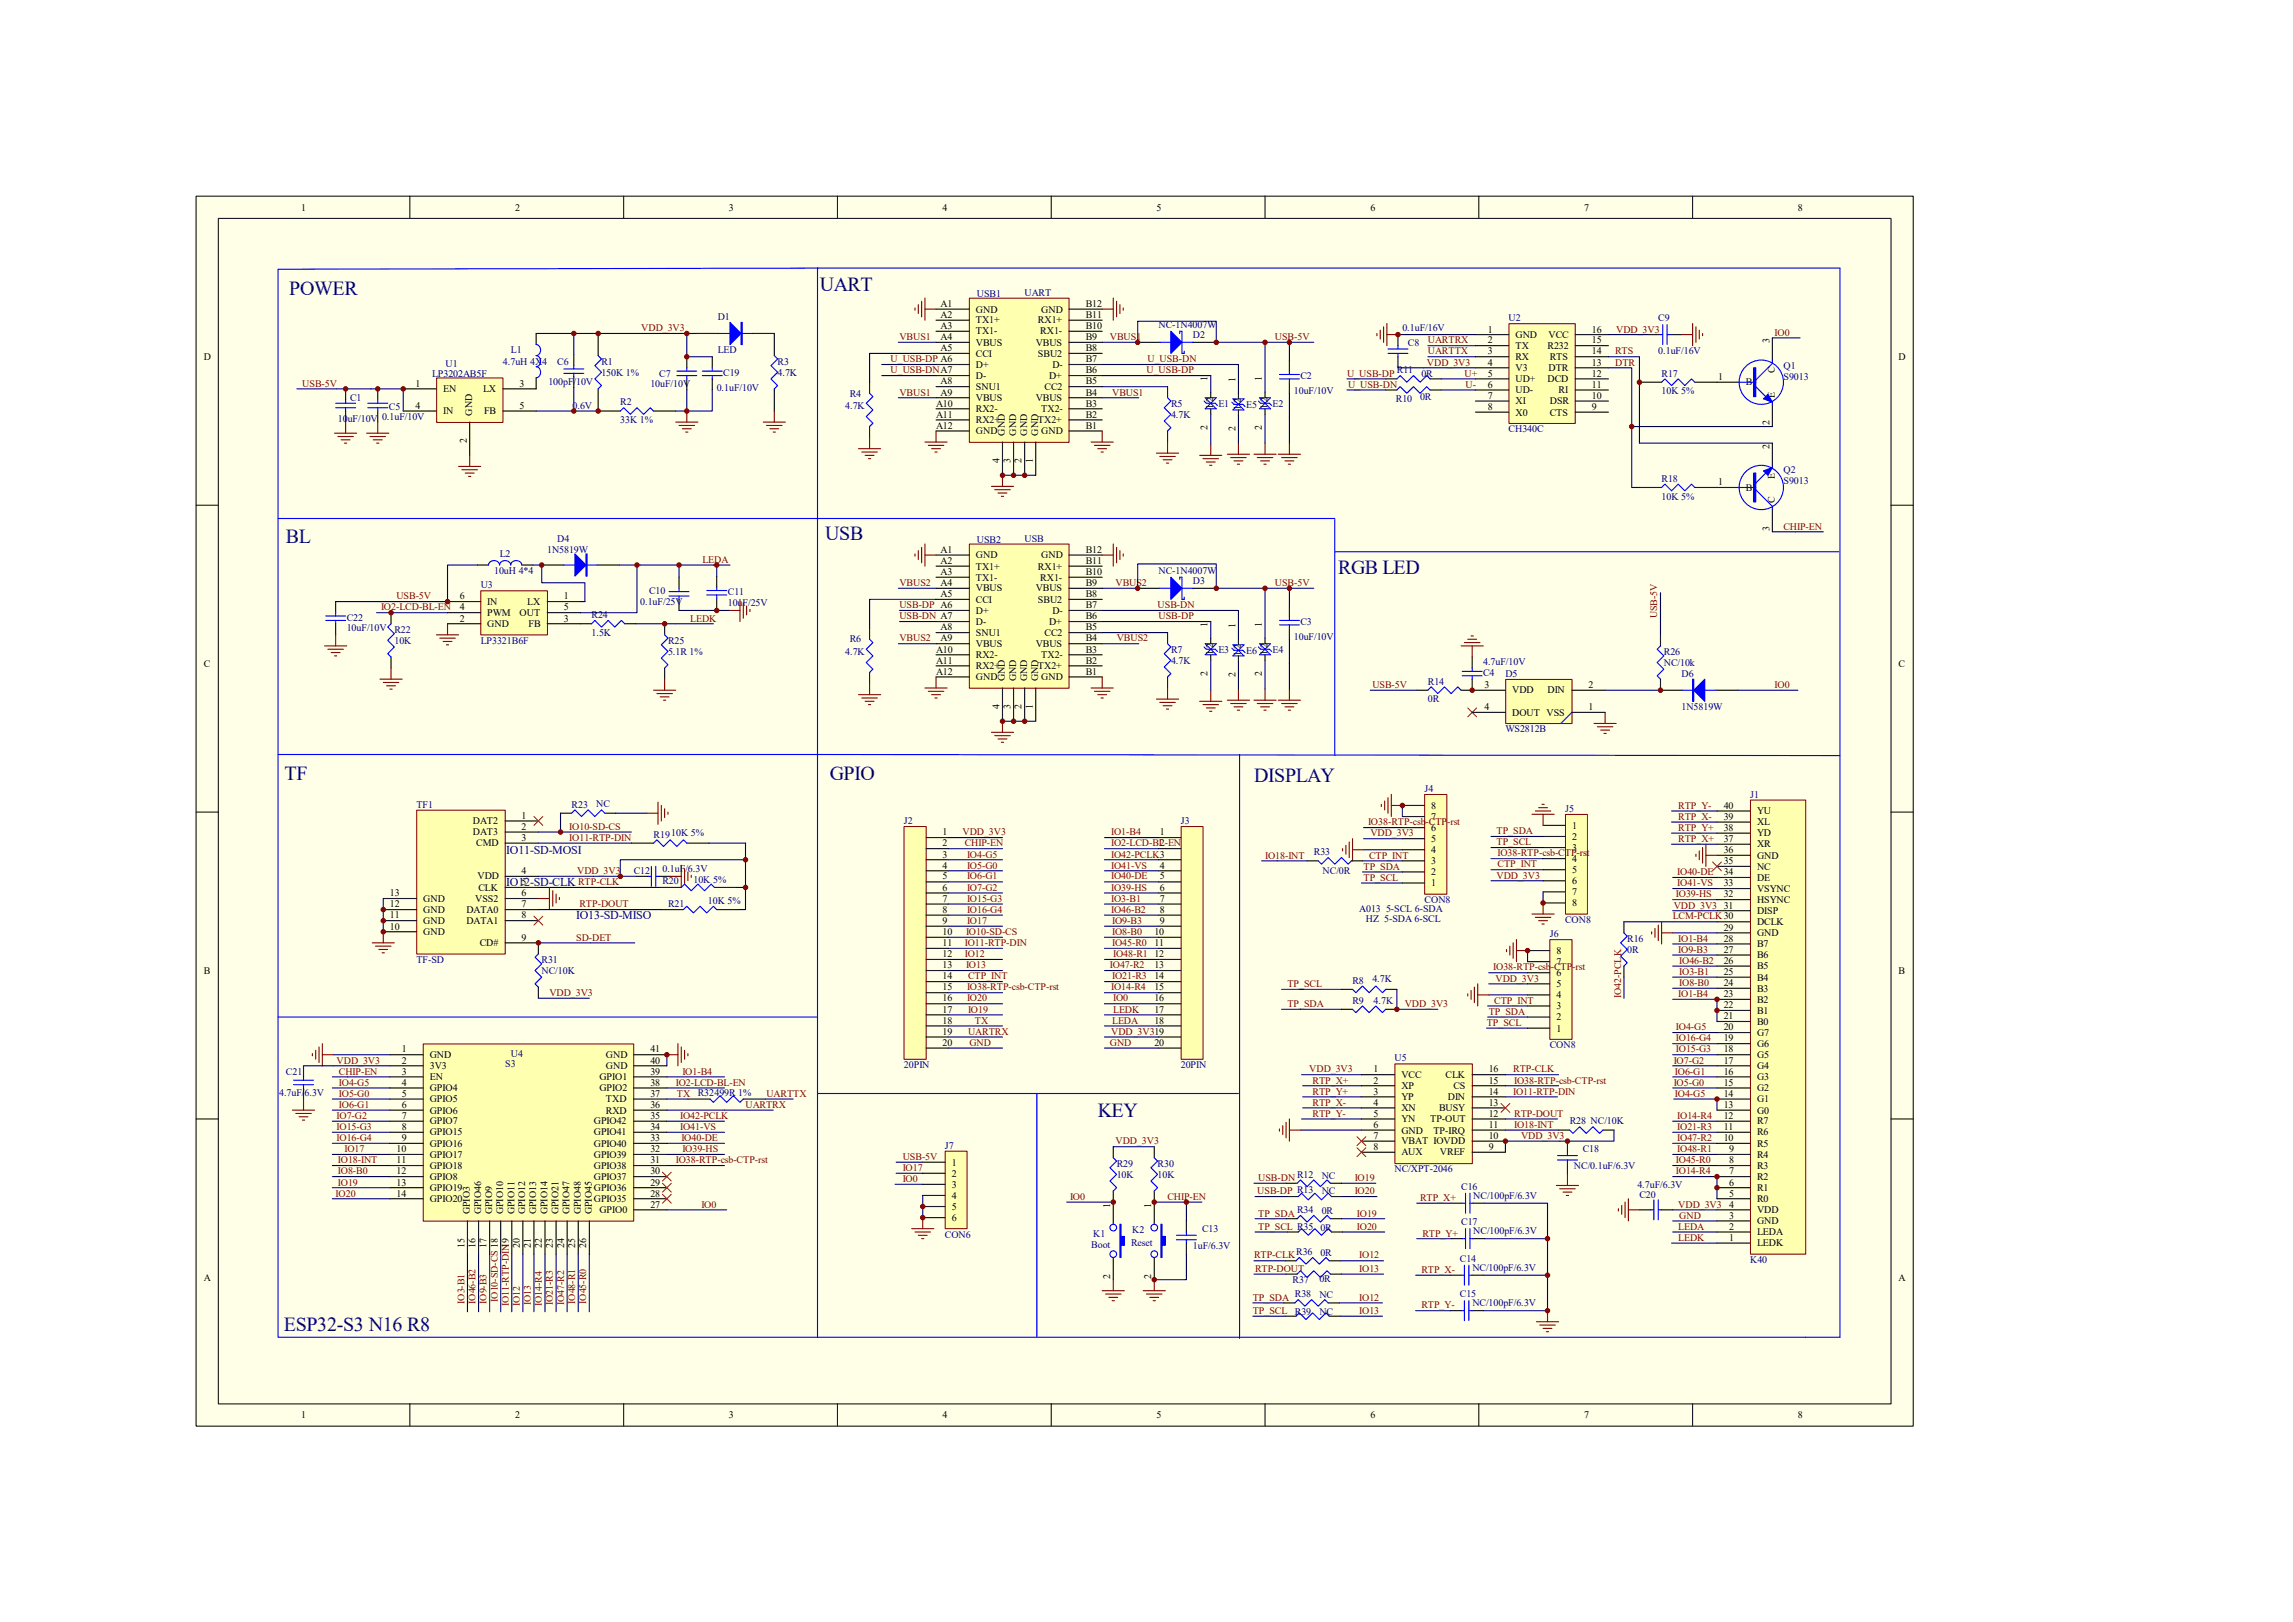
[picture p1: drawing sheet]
<svg xmlns="http://www.w3.org/2000/svg" width="297mm" height="210mm" viewBox="0 0 297 210" stroke-linecap="round" stroke-linejoin="round" font-family="sans-serif">
<defs><g id="words">
<g font-size="2.6" fill="#000080">
<text x="37.5" y="38.1">POWER</text>
<text x="106.2" y="37.7">UART</text>
<text x="37" y="70.3">BL</text>
<text x="106.9" y="70">USB</text>
<text x="173.3" y="74.3">RGB LED</text>
<text x="36.9" y="101">TF</text>
<text x="107.5" y="101">GPIO</text>
<text x="162.4" y="101.3">DISPLAY</text>
<text x="142.2" y="144.6">KEY</text>
<text x="36.7" y="172.3">ESP32-S3 N16 R8</text>
</g>
<g font-size="1.6" fill="#000080">
<text x="65.6" y="110.5">IO11-SD-MOSI</text>
<text x="65.6" y="114.7">IO12-SD-CLK</text>
<text x="74.6" y="119">IO13-SD-MISO</text>
</g>
<g font-size="1.3">
<text x="39" y="27.3">1</text>
<text x="66.7" y="27.3">2</text>
<text x="94.4" y="27.3">3</text>
<text x="122.1" y="27.3">4</text>
<text x="149.8" y="27.3">5</text>
<text x="177.5" y="27.3">6</text>
<text x="205.2" y="27.3">7</text>
<text x="232.9" y="27.3">8</text>
<text x="121.8" y="39.8">A1</text>
<text x="121.8" y="41.1">A2</text>
<text x="126.4" y="40.5">GND</text>
<text x="126.4" y="41.9">TX1+</text>
<text x="134.5" y="41.9">RX1+</text>
<text x="134.9" y="40.5">GND</text>
<text x="140.6" y="41.1">B11</text>
<text x="140.6" y="39.8">B12</text>
<text x="26.4" y="46.6">D</text>
<text x="121.8" y="42.6">A3</text>
<text x="121.8" y="44">A4</text>
<text x="121.8" y="45.5">A5</text>
<text x="126.4" y="43.3">TX1-</text>
<text x="126.4" y="44.7">VBUS</text>
<text x="126.4" y="46.2">CCI</text>
<text x="126.4" y="47.6">D+</text>
<text x="134.2" y="44.7">VBUS</text>
<text x="134.5" y="46.2">SBU2</text>
<text x="134.7" y="43.3">RX1-</text>
<text x="136.3" y="47.6">D-</text>
<text x="140.6" y="46.9">B7</text>
<text x="140.6" y="45.5">B8</text>
<text x="140.6" y="44">B9</text>
<text x="140.6" y="42.6">B10</text>
<text x="192.7" y="43.1">1</text>
<text x="192.7" y="44.4">2</text>
<text x="192.7" y="45.9">3</text>
<text x="192.7" y="47.3">4</text>
<text x="196.3" y="43.7">GND</text>
<text x="196.3" y="45.2">TX</text>
<text x="196.3" y="46.6">RX</text>
<text x="200.4" y="45.2">R232</text>
<text x="200.6" y="43.7">VCC</text>
<text x="200.7" y="46.6">RTS</text>
<text x="206.2" y="47.3">13</text>
<text x="206.2" y="45.9">14</text>
<text x="206.2" y="44.4">15</text>
<text x="206.2" y="43.1">16</text>
<text x="229.2" y="44.5" transform="rotate(-90 229.2 44.5)">3</text>
<text x="245.9" y="46.6">D</text>
<text x="53.8" y="50.1">1</text>
<text x="53.8" y="52.9">4</text>
<text x="57.4" y="50.8">EN</text>
<text x="57.4" y="53.6">IN</text>
<text x="61.2" y="53.8" transform="rotate(-90 61.2 53.8)">GND</text>
<text x="62.6" y="50.8">LX</text>
<text x="62.7" y="53.6">FB</text>
<text x="67.3" y="50.1">3</text>
<text x="67.3" y="52.9">5</text>
<text x="121.2" y="52.7">A10</text>
<text x="121.8" y="49.8">A8</text>
<text x="121.8" y="51.2">A9</text>
<text x="126.4" y="49.1">D-</text>
<text x="126.4" y="50.5">SNU1</text>
<text x="126.4" y="51.9">VBUS</text>
<text x="126.4" y="53.3">RX2-</text>
<text x="134.2" y="51.9">VBUS</text>
<text x="134.9" y="53.3">TX2-</text>
<text x="135.3" y="50.5">CC2</text>
<text x="135.9" y="49.1">D+</text>
<text x="140.6" y="52.7">B3</text>
<text x="140.6" y="51.2">B4</text>
<text x="140.6" y="49.8">B5</text>
<text x="140.6" y="48.3">B6</text>
<text x="156.4" y="49.4" transform="rotate(-90 156.4 49.4)">1</text>
<text x="157.1" y="52.9" transform="rotate(-90 157.1 52.9)">12</text>
<text x="160" y="49.5" transform="rotate(-90 160 49.5)">1</text>
<text x="160.7" y="53.1" transform="rotate(-90 160.7 53.1)">1</text>
<text x="160.7" y="52.2" transform="rotate(-90 160.7 52.2)">2</text>
<text x="163.4" y="49.4" transform="rotate(-90 163.4 49.4)">1</text>
<text x="164.2" y="52.9" transform="rotate(-90 164.2 52.9)">12</text>
<text x="192.7" y="48.8">5</text>
<text x="192.7" y="50.2">6</text>
<text x="192.7" y="51.6">7</text>
<text x="192.7" y="53.1">8</text>
<text x="196.3" y="48">V3</text>
<text x="196.3" y="49.5">UD+</text>
<text x="196.3" y="50.9">UD-</text>
<text x="196.3" y="52.4">XI</text>
<text x="196.3" y="53.8">X0</text>
<text x="200.4" y="49.5">DCD</text>
<text x="200.6" y="48">DTR</text>
<text x="200.7" y="53.8">CTS</text>
<text x="200.7" y="52.4">DSR</text>
<text x="201.9" y="50.9">RI</text>
<text x="206.2" y="53.1">9</text>
<text x="206.2" y="51.6">10</text>
<text x="206.2" y="50.2">11</text>
<text x="206.2" y="48.8">12</text>
<text x="222.5" y="49.2">1</text>
<text x="226.1" y="49.9">B</text>
<text x="229.9" y="51.5" transform="rotate(-90 229.9 51.5)">E</text>
<text x="229.9" y="48.3" transform="rotate(-90 229.9 48.3)">C</text>
<text x="60.5" y="57.4" transform="rotate(-90 60.5 57.4)">2</text>
<text x="121.2" y="54.1">A11</text>
<text x="121.2" y="55.5">A12</text>
<text x="126.4" y="54.8">RX2+</text>
<text x="126.4" y="56.2">GND</text>
<text x="129.5" y="59.9" transform="rotate(-90 129.5 59.9)">4</text>
<text x="130.2" y="56.4" transform="rotate(-90 130.2 56.4)">GND</text>
<text x="130.9" y="59.9" transform="rotate(-90 130.9 59.9)">3</text>
<text x="131.6" y="56.4" transform="rotate(-90 131.6 56.4)">GND</text>
<text x="132.3" y="59.9" transform="rotate(-90 132.3 59.9)">2</text>
<text x="133.1" y="56.4" transform="rotate(-90 133.1 56.4)">GND</text>
<text x="133.8" y="59.9" transform="rotate(-90 133.8 59.9)">1</text>
<text x="134.5" y="54.8">TX2+</text>
<text x="134.5" y="56.4" transform="rotate(-90 134.5 56.4)">GND</text>
<text x="134.9" y="56.2">GND</text>
<text x="140.6" y="54.1">B2</text>
<text x="140.6" y="55.5">B1</text>
<text x="156.4" y="55.7" transform="rotate(-90 156.4 55.7)">2</text>
<text x="160" y="55.8" transform="rotate(-90 160 55.8)">2</text>
<text x="163.4" y="55.7" transform="rotate(-90 163.4 55.7)">2</text>
<text x="229.2" y="58.1" transform="rotate(-90 229.2 58.1)">2</text>
<text x="229.2" y="55.1" transform="rotate(-90 229.2 55.1)">2</text>
<text x="222.5" y="62.8">1</text>
<text x="226.1" y="63.5">B</text>
<text x="229.9" y="65.1" transform="rotate(-90 229.9 65.1)">C</text>
<text x="229.9" y="62" transform="rotate(-90 229.9 62)">E</text>
<text x="121.8" y="71.6">A1</text>
<text x="140.6" y="71.6">B12</text>
<text x="229.2" y="68.7" transform="rotate(-90 229.2 68.7)">3</text>
<text x="59.6" y="77.6">6</text>
<text x="73" y="77.6">1</text>
<text x="121.8" y="73">A2</text>
<text x="121.8" y="74.5">A3</text>
<text x="121.8" y="75.9">A4</text>
<text x="121.8" y="77.3">A5</text>
<text x="126.4" y="72.3">GND</text>
<text x="126.4" y="73.7">TX1+</text>
<text x="126.4" y="75.2">TX1-</text>
<text x="126.4" y="76.6">VBUS</text>
<text x="134.2" y="76.6">VBUS</text>
<text x="134.5" y="73.7">RX1+</text>
<text x="134.7" y="75.2">RX1-</text>
<text x="134.9" y="72.3">GND</text>
<text x="140.6" y="77.3">B8</text>
<text x="140.6" y="75.9">B9</text>
<text x="140.6" y="74.5">B10</text>
<text x="140.6" y="73">B11</text>
<text x="59.6" y="79">4</text>
<text x="59.6" y="80.5">2</text>
<text x="63.1" y="78.3">IN</text>
<text x="63.1" y="79.8">PWM</text>
<text x="63.1" y="81.2">GND</text>
<text x="67.3" y="79.8">OUT</text>
<text x="68.3" y="78.3">LX</text>
<text x="68.5" y="81.2">FB</text>
<text x="73" y="80.5">3</text>
<text x="73" y="79">5</text>
<text x="121.8" y="81.6">A8</text>
<text x="121.8" y="83.1">A9</text>
<text x="126.4" y="78">CCI</text>
<text x="126.4" y="79.5">D+</text>
<text x="126.4" y="80.9">D-</text>
<text x="126.4" y="82.3">SNU1</text>
<text x="126.4" y="83.8">VBUS</text>
<text x="134.2" y="83.8">VBUS</text>
<text x="134.5" y="78">SBU2</text>
<text x="135.3" y="82.3">CC2</text>
<text x="135.9" y="80.9">D+</text>
<text x="136.3" y="79.5">D-</text>
<text x="140.6" y="83.1">B4</text>
<text x="140.6" y="81.6">B5</text>
<text x="140.6" y="80.2">B6</text>
<text x="140.6" y="78.7">B7</text>
<text x="156.4" y="81.2" transform="rotate(-90 156.4 81.2)">1</text>
<text x="157.1" y="83.9" transform="rotate(-90 157.1 83.9)">2</text>
<text x="160" y="81.3" transform="rotate(-90 160 81.3)">1</text>
<text x="163.4" y="81.2" transform="rotate(-90 163.4 81.2)">1</text>
<text x="164.2" y="83.9" transform="rotate(-90 164.2 83.9)">2</text>
<text x="26.4" y="86.4">C</text>
<text x="121.2" y="84.5">A10</text>
<text x="121.2" y="85.9">A11</text>
<text x="121.2" y="87.4">A12</text>
<text x="126.4" y="85.2">RX2-</text>
<text x="126.4" y="86.7">RX2+</text>
<text x="126.4" y="88.1">GND</text>
<text x="130.2" y="88.2" transform="rotate(-90 130.2 88.2)">GND</text>
<text x="131.6" y="88.2" transform="rotate(-90 131.6 88.2)">GND</text>
<text x="133.1" y="88.2" transform="rotate(-90 133.1 88.2)">GND</text>
<text x="134.5" y="86.7">TX2+</text>
<text x="134.5" y="88.2" transform="rotate(-90 134.5 88.2)">GND</text>
<text x="134.9" y="85.2">TX2-</text>
<text x="134.9" y="88.1">GND</text>
<text x="140.6" y="85.9">B2</text>
<text x="140.6" y="84.5">B3</text>
<text x="140.6" y="87.4">B1</text>
<text x="156.4" y="87.5" transform="rotate(-90 156.4 87.5)">2</text>
<text x="157.1" y="84.8" transform="rotate(-90 157.1 84.8)">1</text>
<text x="160" y="87.6" transform="rotate(-90 160 87.6)">2</text>
<text x="160.7" y="84.9" transform="rotate(-90 160.7 84.9)">12</text>
<text x="163.4" y="87.5" transform="rotate(-90 163.4 87.5)">2</text>
<text x="164.2" y="84.8" transform="rotate(-90 164.2 84.8)">1</text>
<text x="192.3" y="89.1">3</text>
<text x="195.9" y="89.8">VDD</text>
<text x="200.4" y="89.8">DIN</text>
<text x="205.7" y="89.1">2</text>
<text x="245.9" y="86.4">C</text>
<text x="129.5" y="91.8" transform="rotate(-90 129.5 91.8)">4</text>
<text x="130.9" y="91.8" transform="rotate(-90 130.9 91.8)">3</text>
<text x="132.3" y="91.8" transform="rotate(-90 132.3 91.8)">2</text>
<text x="133.8" y="91.8" transform="rotate(-90 133.8 91.8)">1</text>
<text x="192.3" y="91.9">4</text>
<text x="195.9" y="92.7">DOUT VSS</text>
<text x="205.7" y="91.9">1</text>
<text x="61.3" y="106.7">DAT2</text>
<text x="67.6" y="106">1</text>
<text x="67.6" y="107.4">2</text>
<text x="185.4" y="107.6">6</text>
<text x="185.4" y="106.2">7</text>
<text x="185.4" y="104.7">8</text>
<text x="203.6" y="107.3">1</text>
<text x="223.3" y="107.6">38</text>
<text x="223.3" y="106.2">39</text>
<text x="223.3" y="104.7">40</text>
<text x="227.6" y="106.8">XL</text>
<text x="227.6" y="105.5">YU</text>
<text x="61.3" y="108.2">DAT3</text>
<text x="61.7" y="109.6">CMD</text>
<text x="61.8" y="113.9">VDD</text>
<text x="67.6" y="108.9">3</text>
<text x="67.6" y="113.2">4</text>
<text x="122.1" y="108.2">1</text>
<text x="122.1" y="109.6">2</text>
<text x="122.1" y="111">3</text>
<text x="122.1" y="112.5">4</text>
<text x="122.1" y="113.9">5</text>
<text x="150.2" y="108.2">1</text>
<text x="150.2" y="109.6">2</text>
<text x="150.2" y="112.5">4</text>
<text x="150.2" y="113.9">5</text>
<text x="185.4" y="113.3">2</text>
<text x="185.4" y="111.9">3</text>
<text x="185.4" y="110.4">4</text>
<text x="185.4" y="109">5</text>
<text x="203.6" y="108.8">2</text>
<text x="203.6" y="110.2">3</text>
<text x="203.6" y="111.6">4</text>
<text x="203.6" y="113">5</text>
<text x="223.3" y="113.3">34</text>
<text x="223.3" y="111.9">35</text>
<text x="223.3" y="110.4">36</text>
<text x="223.3" y="109">37</text>
<text x="227.6" y="112.6">NC</text>
<text x="227.6" y="111.2">GND</text>
<text x="227.6" y="109.7">XR</text>
<text x="227.6" y="108.3">YD</text>
<text x="50.5" y="118.9">11</text>
<text x="50.5" y="117.5">12</text>
<text x="50.5" y="116">13</text>
<text x="54.8" y="119.6">GND</text>
<text x="54.8" y="118.2">GND</text>
<text x="54.8" y="116.8">GND</text>
<text x="60.4" y="118.2">DATA0</text>
<text x="60.4" y="119.6">DATA1</text>
<text x="61.6" y="116.8">VSS2</text>
<text x="62" y="115.3">CLK</text>
<text x="67.6" y="114.6">5</text>
<text x="67.6" y="116">6</text>
<text x="67.6" y="117.5">7</text>
<text x="67.6" y="118.9">8</text>
<text x="122.1" y="115.3">6</text>
<text x="122.1" y="116.8">7</text>
<text x="122.1" y="118.2">8</text>
<text x="122.1" y="119.6">9</text>
<text x="150.2" y="115.3">6</text>
<text x="150.2" y="116.8">7</text>
<text x="150.2" y="118.2">8</text>
<text x="150.2" y="119.6">9</text>
<text x="185.4" y="114.8">1</text>
<text x="203.6" y="114.5">6</text>
<text x="203.6" y="115.9">7</text>
<text x="203.6" y="117.3">8</text>
<text x="223.3" y="117.6">31</text>
<text x="223.3" y="116.2">32</text>
<text x="223.3" y="114.8">33</text>
<text x="227.6" y="119.8">DCLK</text>
<text x="227.6" y="118.4">DISP</text>
<text x="227.6" y="116.9">HSYNC</text>
<text x="227.6" y="115.5">VSYNC</text>
<text x="227.6" y="114">DE</text>
<text x="50.5" y="120.4">10</text>
<text x="54.8" y="121.1">GND</text>
<text x="62.1" y="122.5">CD#</text>
<text x="67.6" y="121.8">9</text>
<text x="122.1" y="121.1">10</text>
<text x="122.1" y="122.5">11</text>
<text x="122.1" y="124">12</text>
<text x="122.1" y="125.4">13</text>
<text x="149.5" y="121.1">10</text>
<text x="149.5" y="122.5">11</text>
<text x="149.5" y="124">12</text>
<text x="149.5" y="125.4">13</text>
<text x="201.6" y="124.9">7</text>
<text x="201.6" y="123.5">8</text>
<text x="223.3" y="124.8">26</text>
<text x="223.3" y="123.4">27</text>
<text x="223.3" y="121.9">28</text>
<text x="223.3" y="120.5">29</text>
<text x="227.6" y="125.5">B5</text>
<text x="227.6" y="124.1">B6</text>
<text x="227.6" y="122.6">B7</text>
<text x="227.6" y="121.2">GND</text>
<text x="26.4" y="126.1">B</text>
<text x="122.1" y="126.8">14</text>
<text x="122.1" y="128.2">15</text>
<text x="122.1" y="129.7">16</text>
<text x="122.1" y="131.1">17</text>
<text x="149.5" y="126.8">14</text>
<text x="149.5" y="128.2">15</text>
<text x="149.5" y="129.7">16</text>
<text x="149.5" y="131.1">17</text>
<text x="201.6" y="130.7">3</text>
<text x="201.6" y="129.2">4</text>
<text x="201.6" y="127.8">5</text>
<text x="201.6" y="126.4">6</text>
<text x="223.3" y="132">21</text>
<text x="223.3" y="130.6">22</text>
<text x="223.3" y="129.1">23</text>
<text x="223.3" y="127.7">24</text>
<text x="223.3" y="126.2">25</text>
<text x="227.6" y="131.3">B1</text>
<text x="227.6" y="129.8">B2</text>
<text x="227.6" y="128.4">B3</text>
<text x="227.6" y="127">B4</text>
<text x="245.9" y="126.1">B</text>
<text x="52.1" y="136.3">1</text>
<text x="52.1" y="137.7">2</text>
<text x="55.7" y="137">GND</text>
<text x="78.5" y="137">GND</text>
<text x="84.2" y="137.7">40</text>
<text x="84.2" y="136.3">41</text>
<text x="122.1" y="132.5">18</text>
<text x="122.1" y="134">19</text>
<text x="122.1" y="135.4">20</text>
<text x="149.5" y="132.5">18</text>
<text x="149.5" y="135.4">20</text>
<text x="201.6" y="133.6">1</text>
<text x="201.6" y="132.1">2</text>
<text x="223.3" y="137.7">17</text>
<text x="223.3" y="136.3">18</text>
<text x="223.3" y="134.8">19</text>
<text x="223.3" y="133.4">20</text>
<text x="227.6" y="137">G5</text>
<text x="227.6" y="135.6">G6</text>
<text x="227.6" y="134.1">G7</text>
<text x="227.6" y="132.7">B0</text>
<text x="52.1" y="139.1">3</text>
<text x="52.1" y="140.6">4</text>
<text x="52.1" y="142">5</text>
<text x="52.1" y="143.5">6</text>
<text x="55.7" y="138.4">3V3</text>
<text x="55.7" y="139.9">EN</text>
<text x="55.7" y="141.3">GPIO4</text>
<text x="55.7" y="142.7">GPIO5</text>
<text x="77.6" y="141.3">GPIO2</text>
<text x="77.6" y="139.9">GPIO1</text>
<text x="78.5" y="142.7">TXD</text>
<text x="78.5" y="138.4">GND</text>
<text x="84.2" y="143.5">36</text>
<text x="84.2" y="142">37</text>
<text x="84.2" y="140.6">38</text>
<text x="84.2" y="139.1">39</text>
<text x="177.9" y="138.9">1</text>
<text x="177.9" y="140.3">2</text>
<text x="177.9" y="141.7">3</text>
<text x="177.9" y="143.2">4</text>
<text x="181.5" y="139.6">VCC</text>
<text x="181.5" y="141">XP</text>
<text x="181.5" y="142.5">YP</text>
<text x="181.5" y="143.9">XN</text>
<text x="186.4" y="143.9">BUSY</text>
<text x="187.2" y="139.6">CLK</text>
<text x="187.5" y="142.5">DIN</text>
<text x="188.3" y="141">CS</text>
<text x="192.8" y="143.2">13</text>
<text x="192.8" y="141.7">14</text>
<text x="192.8" y="140.3">15</text>
<text x="192.8" y="138.9">16</text>
<text x="223.3" y="143.5">13</text>
<text x="223.3" y="142">14</text>
<text x="223.3" y="140.6">15</text>
<text x="223.3" y="139.1">16</text>
<text x="227.6" y="142.7">G1</text>
<text x="227.6" y="141.3">G2</text>
<text x="227.6" y="139.9">G3</text>
<text x="227.6" y="138.4">G4</text>
<text x="51.4" y="149.2">10</text>
<text x="52.1" y="144.9">7</text>
<text x="52.1" y="146.3">8</text>
<text x="52.1" y="147.7">9</text>
<text x="55.7" y="144.2">GPIO6</text>
<text x="55.7" y="145.6">GPIO7</text>
<text x="55.7" y="147">GPIO15</text>
<text x="55.7" y="148.5">GPIO16</text>
<text x="55.7" y="149.9">GPIO17</text>
<text x="76.9" y="149.9">GPIO39</text>
<text x="76.9" y="148.5">GPIO40</text>
<text x="76.9" y="147">GPIO41</text>
<text x="76.9" y="145.6">GPIO42</text>
<text x="78.5" y="144.2">RXD</text>
<text x="84.2" y="149.2">32</text>
<text x="84.2" y="147.7">33</text>
<text x="84.2" y="146.3">34</text>
<text x="84.2" y="144.9">35</text>
<text x="177.9" y="144.6">5</text>
<text x="177.9" y="146">6</text>
<text x="177.9" y="147.4">7</text>
<text x="177.9" y="148.9">8</text>
<text x="181.5" y="145.3">YN</text>
<text x="181.5" y="146.8">GND</text>
<text x="181.5" y="148.2">VBAT IOVDD</text>
<text x="181.5" y="149.6">AUX</text>
<text x="185.3" y="145.3">TP-OUT</text>
<text x="185.7" y="146.8">TP-IRQ</text>
<text x="186.5" y="149.6">VREF</text>
<text x="192.8" y="148.9">9</text>
<text x="192.8" y="147.4">10</text>
<text x="192.8" y="146">11</text>
<text x="192.8" y="144.6">12</text>
<text x="223.3" y="147.7">10</text>
<text x="223.3" y="146.3">11</text>
<text x="223.3" y="144.9">12</text>
<text x="224" y="149.2">9</text>
<text x="227.6" y="149.9">R4</text>
<text x="227.6" y="148.5">R5</text>
<text x="227.6" y="147">R6</text>
<text x="227.6" y="145.6">R7</text>
<text x="227.6" y="144.2">G0</text>
<text x="51.4" y="150.6">11</text>
<text x="51.4" y="152.1">12</text>
<text x="51.4" y="153.5">13</text>
<text x="51.4" y="154.9">14</text>
<text x="55.7" y="151.3">GPIO18</text>
<text x="55.7" y="152.8">GPIO8</text>
<text x="55.7" y="154.2">GPIO19</text>
<text x="55.7" y="155.7">GPIO20</text>
<text x="76.9" y="155.7">GPIO35</text>
<text x="76.9" y="154.2">GPIO36</text>
<text x="76.9" y="152.8">GPIO37</text>
<text x="76.9" y="151.3">GPIO38</text>
<text x="84.2" y="154.9">28</text>
<text x="84.2" y="153.5">29</text>
<text x="84.2" y="152.1">30</text>
<text x="84.2" y="150.6">31</text>
<text x="123.3" y="150.9">1</text>
<text x="123.3" y="152.4">2</text>
<text x="123.3" y="153.8">3</text>
<text x="123.3" y="155.2">4</text>
<text x="224" y="154.9">5</text>
<text x="224" y="153.5">6</text>
<text x="224" y="152.1">7</text>
<text x="224" y="150.6">8</text>
<text x="227.6" y="155.7">R0</text>
<text x="227.6" y="154.2">R1</text>
<text x="227.6" y="152.8">R2</text>
<text x="227.6" y="151.3">R3</text>
<text x="60.2" y="161.5" transform="rotate(-90 60.2 161.5)">15</text>
<text x="60.9" y="157.2" transform="rotate(-90 60.9 157.2)">GPIO3</text>
<text x="61.6" y="161.5" transform="rotate(-90 61.6 161.5)">16</text>
<text x="62.3" y="157.2" transform="rotate(-90 62.3 157.2)">GPIO46</text>
<text x="63" y="161.5" transform="rotate(-90 63 161.5)">17</text>
<text x="63.8" y="157.2" transform="rotate(-90 63.8 157.2)">GPIO9</text>
<text x="65.2" y="157.2" transform="rotate(-90 65.2 157.2)">GPIO10</text>
<text x="66.6" y="157.2" transform="rotate(-90 66.6 157.2)">GPIO11</text>
<text x="67.4" y="161.5" transform="rotate(-90 67.4 161.5)">20</text>
<text x="68" y="157.2" transform="rotate(-90 68 157.2)">GPIO12</text>
<text x="68.7" y="161.5" transform="rotate(-90 68.7 161.5)">21</text>
<text x="69.5" y="157.2" transform="rotate(-90 69.5 157.2)">GPIO13</text>
<text x="70.2" y="161.5" transform="rotate(-90 70.2 161.5)">22</text>
<text x="70.9" y="157.2" transform="rotate(-90 70.9 157.2)">GPIO14</text>
<text x="71.6" y="161.5" transform="rotate(-90 71.6 161.5)">23</text>
<text x="72.3" y="157.2" transform="rotate(-90 72.3 157.2)">GPIO21</text>
<text x="73.1" y="161.5" transform="rotate(-90 73.1 161.5)">24</text>
<text x="73.8" y="157.2" transform="rotate(-90 73.8 157.2)">GPIO47</text>
<text x="74.5" y="161.5" transform="rotate(-90 74.5 161.5)">25</text>
<text x="75.2" y="157.2" transform="rotate(-90 75.2 157.2)">GPIO48</text>
<text x="75.9" y="161.5" transform="rotate(-90 75.9 161.5)">26</text>
<text x="76.7" y="157.2" transform="rotate(-90 76.7 157.2)">GPIO45</text>
<text x="77.6" y="157.1">GPIO0</text>
<text x="84.2" y="156.4">27</text>
<text x="123.3" y="156.6">5</text>
<text x="123.3" y="158.1">6</text>
<text x="143.8" y="156.4" transform="rotate(-90 143.8 156.4)">1</text>
<text x="149.1" y="156.4" transform="rotate(-90 149.1 156.4)">1</text>
<text x="224" y="160.7">1</text>
<text x="224" y="159.2">2</text>
<text x="224" y="157.8">3</text>
<text x="224" y="156.4">4</text>
<text x="227.6" y="161.4">LEDK</text>
<text x="227.6" y="159.9">LEDA</text>
<text x="227.6" y="158.5">GND</text>
<text x="227.6" y="157.1">VDD</text>
<text x="26.4" y="165.8">A</text>
<text x="143.8" y="165.6" transform="rotate(-90 143.8 165.6)">2</text>
<text x="149.1" y="165.6" transform="rotate(-90 149.1 165.6)">2</text>
<text x="245.9" y="165.8">A</text>
<text x="39" y="183.6">1</text>
<text x="66.7" y="183.6">2</text>
<text x="94.4" y="183.6">3</text>
<text x="122.1" y="183.6">4</text>
<text x="149.8" y="183.6">5</text>
<text x="177.5" y="183.6">6</text>
<text x="205.2" y="183.6">7</text>
<text x="232.9" y="183.6">8</text>
</g>
<g font-size="1.3" fill="#000080">
<text x="93" y="41.4">D1</text>
<text x="126.5" y="38.4">USB1</text>
<text x="132.7" y="38.3">UART</text>
<text x="195.4" y="41.6">U2</text>
<text x="214.8" y="41.6">C9</text>
<text x="57.7" y="47.5">U1</text>
<text x="65.2" y="47.2">4.7uH 4X4</text>
<text x="66.2" y="45.8">L1</text>
<text x="72.2" y="47.2">C6</text>
<text x="77.9" y="47.2">R1</text>
<text x="93" y="45.8">LED</text>
<text x="100.7" y="47.2">R3</text>
<text x="150.1" y="42.5">NC-1N4007W</text>
<text x="154.5" y="43.7">D2</text>
<text x="181.7" y="42.9">0.1uF/16V</text>
<text x="182.4" y="44.7">C8</text>
<text x="214.8" y="45.9">0.1uF/16V</text>
<text x="231" y="47.8">Q1</text>
<text x="45.3" y="51.9">C1</text>
<text x="50.4" y="53.1">C5</text>
<text x="56" y="48.8">LP3202AB5F</text>
<text x="71" y="49.9">100pF/10V</text>
<text x="74.2" y="52.9">0.6V</text>
<text x="77.9" y="48.6">150K 1%</text>
<text x="80.3" y="52.5">R2</text>
<text x="84.2" y="50.1">10uF/10V</text>
<text x="85.4" y="48.8">C7</text>
<text x="92.8" y="50.6">0.1uF/10V</text>
<text x="93.7" y="48.6">C19</text>
<text x="100.7" y="48.6">4.7K</text>
<text x="109.5" y="52.9">4.7K</text>
<text x="110.1" y="51.4">R4</text>
<text x="151.7" y="52.7">R5</text>
<text x="157.8" y="52.7">E1</text>
<text x="161.4" y="52.8">E5</text>
<text x="164.8" y="52.7">E2</text>
<text x="167.6" y="51.1">10uF/10V</text>
<text x="168.4" y="49.1">C2</text>
<text x="180.8" y="52.1">R10</text>
<text x="180.9" y="48.3">R11</text>
<text x="183.9" y="51.8">0R</text>
<text x="184.1" y="48.8">0R</text>
<text x="215.2" y="48.8">R17</text>
<text x="215.2" y="51.1">10K 5%</text>
<text x="231" y="49.2">S9013</text>
<text x="43.8" y="54.7">10uF/10V 0.1uF/10V</text>
<text x="80.3" y="54.8">33K 1%</text>
<text x="151.7" y="54.1">4.7K</text>
<text x="195.4" y="55.9">CH340C</text>
<text x="215.2" y="62.4">R18</text>
<text x="215.2" y="64.7">10K 5%</text>
<text x="231" y="61.3">Q2</text>
<text x="231" y="62.7">S9013</text>
<text x="70.9" y="71.6">1N5819W</text>
<text x="72.2" y="70.1">D4</text>
<text x="126.5" y="70.3">USB2</text>
<text x="132.7" y="70.1">USB</text>
<text x="62.3" y="76.2">U3</text>
<text x="64" y="74.3">10uH 4*4</text>
<text x="64.7" y="72.1">L2</text>
<text x="84.1" y="76.9">C10</text>
<text x="94.3" y="77">C11</text>
<text x="150.1" y="74.3">NC-1N4007W</text>
<text x="154.5" y="75.6">D3</text>
<text x="44.9" y="80.3">C22</text>
<text x="44.9" y="81.7">10uF/10V</text>
<text x="51.1" y="81.9">R22</text>
<text x="51.1" y="83.4">10K</text>
<text x="62.3" y="83.4">LP3321B6F</text>
<text x="76.6" y="80.1">R24</text>
<text x="76.6" y="82.3">1.5K</text>
<text x="82.9" y="78.3">0.1uF/25V</text>
<text x="86.5" y="83.4">R25</text>
<text x="94.3" y="78.5">10uF/25V</text>
<text x="110.1" y="83.2">R6</text>
<text x="167.6" y="82.9">10uF/10V</text>
<text x="168.4" y="80.9">C3</text>
<text x="86.5" y="84.8">5.1R 1%</text>
<text x="109.5" y="84.8">4.7K</text>
<text x="151.7" y="84.5">R7</text>
<text x="151.7" y="85.9">4.7K</text>
<text x="157.8" y="84.5">E3</text>
<text x="161.4" y="84.6">E6</text>
<text x="164.8" y="84.5">E4</text>
<text x="185" y="88.6">R14</text>
<text x="192.1" y="87.5">C4</text>
<text x="192.1" y="86.1">4.7uF/10V</text>
<text x="195" y="87.6">D5</text>
<text x="215.5" y="84.8">R26</text>
<text x="215.5" y="86.2">NC/10k</text>
<text x="217.8" y="87.6">D6</text>
<text x="185" y="90.9">0R</text>
<text x="195" y="94.8">WS2812B</text>
<text x="217.8" y="91.9">1N5819W</text>
<text x="53.9" y="104.6">TF1</text>
<text x="74" y="104.6">R23</text>
<text x="77.2" y="104.4">NC</text>
<text x="117.1" y="106.7">J2</text>
<text x="153" y="106.7">J3</text>
<text x="184.5" y="102.6">J4</text>
<text x="202.7" y="105.2">J5</text>
<text x="226.7" y="103.3">J1</text>
<text x="82.1" y="113.2">C12</text>
<text x="84.7" y="108.5">R1910K 5%</text>
<text x="85.8" y="112.9">0.1uF/6.3V</text>
<text x="170.2" y="110.7">R33</text>
<text x="171.3" y="113.2">NC/0R</text>
<text x="85.8" y="114.5">R20</text>
<text x="86.5" y="117.5">R21</text>
<text x="89.8" y="114.3">10K 5%</text>
<text x="91.7" y="117.1">10K 5%</text>
<text x="176.1" y="118.1">A013 5-SCL 6-SDA</text>
<text x="176.9" y="119.3">HZ 5-SDA 6-SCL</text>
<text x="184.5" y="116.9">CON8</text>
<text x="202.7" y="119.5">CON8</text>
<text x="53.9" y="124.7">TF-SD</text>
<text x="70.1" y="124.7">R31</text>
<text x="200.7" y="121.4">J6</text>
<text x="210.8" y="121.9">R16</text>
<text x="210.8" y="123.4">0R</text>
<text x="70.1" y="126.1">NC/10K</text>
<text x="175.2" y="127.4">R8</text>
<text x="175.2" y="130">R9</text>
<text x="177.8" y="127.1">4.7K</text>
<text x="177.9" y="130">4.7K</text>
<text x="66.2" y="136.9">U4</text>
<text x="180.6" y="137.4">U5</text>
<text x="200.7" y="135.7">CON8</text>
<text x="36.2" y="141.9">4.7uF/6.3V</text>
<text x="37" y="139.1">C21</text>
<text x="65.4" y="138.1">S3</text>
<text x="90.4" y="141.9">R32499R 1%</text>
<text x="117.1" y="138.3">20PIN</text>
<text x="153" y="138.3">20PIN</text>
<text x="122.4" y="148.8">J7</text>
<text x="203.3" y="145.6">R28 NC/10K</text>
<text x="205" y="149.2">C18</text>
<text x="144.7" y="151">R29</text>
<text x="144.7" y="152.5">10K</text>
<text x="149.9" y="151">R30</text>
<text x="149.9" y="152.5">10K</text>
<text x="168" y="152.5">R12</text>
<text x="171.2" y="152.6">NC</text>
<text x="171.2" y="154.6">NC</text>
<text x="180.6" y="151.8">NC/XPT-2046</text>
<text x="189.3" y="154.1">C16</text>
<text x="190.8" y="155.2">NC/100pF/6.3V</text>
<text x="203.9" y="151.3">NC/0.1uF/6.3V</text>
<text x="212.1" y="153.8">4.7uF/6.3V</text>
<text x="212.3" y="155.1">C20</text>
<text x="122.4" y="160.2">CON6</text>
<text x="141.4" y="161.5">Boot</text>
<text x="141.6" y="160.1">K1</text>
<text x="146.5" y="161.4">Reset</text>
<text x="146.6" y="159.6">K2</text>
<text x="154.5" y="161.7">1uF/6.3V</text>
<text x="155.7" y="159.5">C13</text>
<text x="168" y="157.1">R34</text>
<text x="171" y="159.4">0R</text>
<text x="171.2" y="157.2">0R</text>
<text x="189.3" y="158.7">C17</text>
<text x="190.8" y="159.8">NC/100pF/6.3V</text>
<text x="167.4" y="166.1">R37</text>
<text x="167.7" y="168">R38</text>
<text x="167.9" y="162.5">R36</text>
<text x="170.9" y="166">0R</text>
<text x="171" y="162.7">0R</text>
<text x="189.1" y="163.4">C14</text>
<text x="189.1" y="168">C15</text>
<text x="190.7" y="164.5">NC/100pF/6.3V</text>
<text x="226.7" y="163.5">K40</text>
<text x="167.7" y="170.3">R39</text>
<text x="170.9" y="170.3">NC</text>
<text x="170.9" y="168.1">NC</text>
<text x="190.7" y="169.1">NC/100pF/6.3V</text>
</g>
<g font-size="1.3" fill="#800000">
<text x="83.1" y="42.9">VDD_3V3</text>
<text x="115.4" y="46.9">U_USB-DP A6</text>
<text x="116.5" y="44">VBUS1</text>
<text x="143.8" y="44">VBUS1</text>
<text x="148.6" y="46.9">U_USB-DN</text>
<text x="165.1" y="44">USB-5V</text>
<text x="184.8" y="47.3">VDD_3V3</text>
<text x="185" y="45.9">UARTTX</text>
<text x="185" y="44.4">UARTRX</text>
<text x="209.2" y="45.9">RTS</text>
<text x="209.2" y="47.3">DTR</text>
<text x="209.3" y="43.1">VDD_3V3</text>
<text x="229.9" y="43.5">IO0</text>
<text x="39.2" y="50.1">USB-5V</text>
<text x="115.4" y="48.3">U_USB-DNA7</text>
<text x="116.5" y="51.2">VBUS1</text>
<text x="144.1" y="51.2">VBUS1</text>
<text x="148.5" y="48.3">U_USB-DP</text>
<text x="174.5" y="48.8">U_USB-DP</text>
<text x="174.6" y="50.2">U_USB-DN</text>
<text x="189.7" y="48.8">U+</text>
<text x="189.8" y="50.2">U-</text>
<text x="231" y="68.6">CHIP-EN</text>
<text x="51.4" y="77.6">USB-5V</text>
<text x="91" y="72.9">LEDA</text>
<text x="116.5" y="75.9">VBUS2</text>
<text x="144.5" y="75.9">VBUS2</text>
<text x="165.1" y="75.9">USB-5V</text>
<text x="49.4" y="79">IO2-LCD-BL-EN</text>
<text x="89.4" y="80.5">LEDK</text>
<text x="116.5" y="83.1">VBUS2</text>
<text x="116.5" y="80.2">USB-DN A7</text>
<text x="116.5" y="78.7">USB-DP A6</text>
<text x="144.7" y="83.1">VBUS2</text>
<text x="149.9" y="78.7">USB-DN</text>
<text x="150.1" y="80.2">USB-DP</text>
<text x="214.7" y="80.1" transform="rotate(-90 214.7 80.1)">USB-5V</text>
<text x="177.8" y="89.1">USB-5V</text>
<text x="229.9" y="89.1">IO0</text>
<text x="73.7" y="107.4">IO10-SD-CS</text>
<text x="177.2" y="106.8">IO38-RTP-csb-CTP-rst</text>
<text x="217.4" y="104.7">RTP_Y-</text>
<text x="217.4" y="106.2">RTP_X-</text>
<text x="217.4" y="107.6">RTP_Y+</text>
<text x="73.7" y="108.9">IO11-RTP-DIN</text>
<text x="74.8" y="113.2">VDD_3V3</text>
<text x="124.7" y="108.2">VDD_3V3</text>
<text x="125" y="109.6">CHIP-EN</text>
<text x="125.3" y="111">IO4-G5</text>
<text x="125.3" y="113.9">IO6-G1</text>
<text x="125.3" y="112.5">IO5-G0</text>
<text x="143.9" y="109.6">IO2-LCD-BL-EN</text>
<text x="143.9" y="108.2">IO1-B4</text>
<text x="143.9" y="112.5">IO41-VS</text>
<text x="143.9" y="113.9">IO40-DE</text>
<text x="143.9" y="111">IO42-PCLK3</text>
<text x="163.9" y="111.2">IO18-INT</text>
<text x="176.6" y="112.6">TP_SDA</text>
<text x="177.3" y="111.2">CTP_INT</text>
<text x="177.5" y="108.3">VDD_3V3</text>
<text x="193.8" y="113.7">VDD_3V3</text>
<text x="193.8" y="109.4">TP_SCL</text>
<text x="193.8" y="108">TP_SDA</text>
<text x="194" y="112.3">CTP_INT</text>
<text x="194" y="110.9">IO38-RTP-csb-CTP-rst</text>
<text x="217.3" y="113.3">IO40-DE</text>
<text x="217.4" y="109">RTP_X+</text>
<text x="74.9" y="114.6">RTP-CLK</text>
<text x="75.1" y="117.5">RTP-DOUT</text>
<text x="125.3" y="118.2">IO16-G4</text>
<text x="125.3" y="116.8">IO15-G3</text>
<text x="125.3" y="115.3">IO7-G2</text>
<text x="125.3" y="119.6">IO17</text>
<text x="143.9" y="115.3">IO39-HS</text>
<text x="143.9" y="118.2">IO46-B2</text>
<text x="143.9" y="116.8">IO3-B1</text>
<text x="144.1" y="119.6">IO9-B3</text>
<text x="176.6" y="114">TP_SCL</text>
<text x="216.7" y="119">LCM-PCLK30</text>
<text x="216.8" y="117.6">VDD_3V3</text>
<text x="217.1" y="116.2">IO39-HS</text>
<text x="217.3" y="114.8">IO41-VS</text>
<text x="74.6" y="121.8">SD-DET</text>
<text x="125" y="122.5">IO11-RTP-DIN</text>
<text x="125" y="124">IO12</text>
<text x="125.1" y="125.4">IO13</text>
<text x="125.1" y="121.1">IO10-SD-CS</text>
<text x="143.8" y="125.4">IO47-R2</text>
<text x="144.1" y="121.1">IO8-B0</text>
<text x="144.1" y="122.5">IO45-R0</text>
<text x="144.2" y="124">IO48-R1</text>
<text x="193.4" y="125.6">IO38-RTP-csb-CTP-rst</text>
<text x="217.4" y="121.9">IO1-B4</text>
<text x="217.4" y="123.4">IO9-B3</text>
<text x="217.5" y="124.8">IO46-B2</text>
<text x="71.2" y="128.9">VDD_3V3</text>
<text x="125.3" y="129.7">IO20</text>
<text x="125.3" y="128.2">IO38-RTP-csb-CTP-rst</text>
<text x="125.4" y="131.1">IO19</text>
<text x="125.4" y="126.8">CTP_INT</text>
<text x="143.9" y="128.2">IO14-R4</text>
<text x="144.1" y="126.8">IO21-R3</text>
<text x="144.2" y="131.1">LEDK</text>
<text x="144.2" y="129.7">IO0</text>
<text x="166.8" y="127.8">TP_SCL</text>
<text x="166.8" y="130.4">TP_SDA</text>
<text x="181.9" y="130.4">VDD_3V3</text>
<text x="192.8" y="131.4">TP_SDA</text>
<text x="193.5" y="130">CTP_INT</text>
<text x="193.7" y="127.1">VDD_3V3</text>
<text x="210" y="129.2" transform="rotate(-90 210 129.2)">IO42-PCLK</text>
<text x="217.4" y="129.1">IO1-B4</text>
<text x="217.5" y="126.2">IO3-B1</text>
<text x="217.5" y="127.7">IO8-B0</text>
<text x="43.6" y="137.7">VDD_3V3</text>
<text x="125.4" y="134">UARTRX</text>
<text x="125.6" y="135.4">GND</text>
<text x="126.3" y="132.5">TX</text>
<text x="143.8" y="135.4">GND</text>
<text x="143.9" y="134">VDD_3V319</text>
<text x="144.1" y="132.5">LEDA</text>
<text x="192.6" y="132.8">TP_SCL</text>
<text x="216.8" y="137.7">IO7-G2</text>
<text x="217.1" y="133.4">IO4-G5</text>
<text x="217.1" y="134.8">IO16-G4</text>
<text x="217.1" y="136.3">IO15-G3</text>
<text x="43.9" y="139.1">CHIP-EN</text>
<text x="43.9" y="140.6">IO4-G5</text>
<text x="43.9" y="143.5">IO6-G1</text>
<text x="43.9" y="142">IO5-G0</text>
<text x="87.5" y="140.6">IO2-LCD-BL-EN</text>
<text x="87.7" y="142">TX</text>
<text x="88.4" y="139.1">IO1-B4</text>
<text x="96.6" y="143.5">UARTRX</text>
<text x="99.3" y="142">UARTTX</text>
<text x="169.6" y="138.9">VDD_3V3</text>
<text x="170" y="143.2">RTP_X-</text>
<text x="170" y="141.7">RTP_Y+</text>
<text x="170" y="140.3">RTP_X+</text>
<text x="196" y="138.9">RTP-CLK</text>
<text x="196" y="141.7">IO11-RTP-DIN</text>
<text x="196.1" y="140.3">IO38-RTP-csb-CTP-rst</text>
<text x="216.8" y="140.6">IO5-G0</text>
<text x="217" y="139.1">IO6-G1</text>
<text x="217" y="142">IO4-G5</text>
<text x="43.6" y="147.7">IO16-G4</text>
<text x="43.6" y="146.3">IO15-G3</text>
<text x="43.6" y="144.9">IO7-G2</text>
<text x="44.6" y="149.2">IO17</text>
<text x="88.1" y="144.9">IO42-PCLK</text>
<text x="88.1" y="146.3">IO41-VS</text>
<text x="88.3" y="147.7">IO40-DE</text>
<text x="88.4" y="149.2">IO39-HS</text>
<text x="144.5" y="148.2">VDD_3V3</text>
<text x="170" y="144.6">RTP_Y-</text>
<text x="196.1" y="144.6">RTP-DOUT</text>
<text x="196.1" y="146">IO18-INT</text>
<text x="197" y="147.4">VDD_3V3</text>
<text x="217.3" y="149.2">IO48-R1</text>
<text x="217.3" y="144.9">IO14-R4</text>
<text x="217.3" y="146.3">IO21-R3</text>
<text x="217.3" y="147.7">IO47-R2</text>
<text x="43.5" y="154.9">IO20</text>
<text x="43.8" y="150.6">IO18-INT</text>
<text x="43.8" y="153.5">IO19</text>
<text x="43.8" y="152.1">IO8-B0</text>
<text x="87.5" y="150.6">IO38-RTP-csb-CTP-rst</text>
<text x="116.9" y="150.2">USB-5V</text>
<text x="116.9" y="153.1">IO0</text>
<text x="116.9" y="151.6">IO17</text>
<text x="138.6" y="155.4">IO0</text>
<text x="151.2" y="155.4">CHIP-EN</text>
<text x="162.9" y="154.6">USB-DP R13</text>
<text x="163" y="152.9">USB-DN</text>
<text x="175.5" y="154.6">IO20</text>
<text x="175.5" y="152.9">IO19</text>
<text x="183.9" y="155.5">RTP_X+</text>
<text x="217.1" y="150.6">IO45-R0</text>
<text x="217.1" y="152.1">IO14-R4</text>
<text x="90.8" y="156.4">IO0</text>
<text x="163" y="159.2">TP_SCL R35</text>
<text x="163" y="157.5">TP_SDA</text>
<text x="175.8" y="159.2">IO20</text>
<text x="175.8" y="157.5">IO19</text>
<text x="184.2" y="160.1">RTP_Y+</text>
<text x="217.4" y="160.7">LEDK</text>
<text x="217.4" y="159.2">LEDA</text>
<text x="217.4" y="156.4">VDD_3V3</text>
<text x="217.5" y="157.8">GND</text>
<text x="162.4" y="162.9">RTP-CLK</text>
<text x="162.6" y="164.7">RTP-DOUT</text>
<text x="176.1" y="162.9">IO12</text>
<text x="176.1" y="164.7">IO13</text>
<text x="184.1" y="164.8">RTP_X-</text>
<text x="60.2" y="168.8" transform="rotate(-90 60.2 168.8)">IO3-B1</text>
<text x="61.6" y="168.8" transform="rotate(-90 61.6 168.8)">IO46-B2</text>
<text x="63" y="168.8" transform="rotate(-90 63 168.8)">IO9-B3</text>
<text x="64.5" y="168.6" transform="rotate(-90 64.5 168.6)">IO10-SD-CS 18</text>
<text x="65.9" y="169.1" transform="rotate(-90 65.9 169.1)">IO11-RTP-DIN19</text>
<text x="67.4" y="169.1" transform="rotate(-90 67.4 169.1)">IO12</text>
<text x="68.7" y="169" transform="rotate(-90 68.7 169)">IO13</text>
<text x="70.2" y="169.1" transform="rotate(-90 70.2 169.1)">IO14-R4</text>
<text x="71.6" y="169" transform="rotate(-90 71.6 169)">IO21-R3</text>
<text x="73.1" y="169" transform="rotate(-90 73.1 169)">IO47-R2</text>
<text x="74.5" y="168.8" transform="rotate(-90 74.5 168.8)">IO48-R1</text>
<text x="75.9" y="168.8" transform="rotate(-90 75.9 168.8)">IO45-R0</text>
<text x="162.3" y="170.1">TP_SCL</text>
<text x="162.3" y="168.4">TP_SDA</text>
<text x="176.1" y="168.4">IO12</text>
<text x="176.1" y="170.1">IO13</text>
<text x="184.1" y="169.4">RTP_Y-</text>
</g>
</g></defs>
<path d="M25.4 25.4h222.4v159.3h-222.4z" fill="#ffffe8"/>
<g fill="none" stroke="#000" stroke-width=".13">
<path d="M25.4 25.4h222.4v159.3h-222.4zM28.3 28.3h216.6v153.5h-216.6zM53.1 25.4v2.9M80.8 25.4v2.9M108.5 25.4v2.9M136.2 25.4v2.9M163.9 25.4v2.9M191.6 25.4v2.9M219.2 25.4v2.9M25.4 65.4h2.9M244.9 65.4h2.9M25.4 105.2h2.9"/>
<path d="M244.9 105.2h2.9M25.4 144.9h2.9M244.9 144.9h2.9M53.1 181.8v2.8M80.8 181.8v2.8M108.5 181.8v2.8M136.2 181.8v2.8M163.9 181.8v2.8M191.6 181.8v2.8M219.2 181.8v2.8"/>
</g>
<path d="M48.9 50.4v1.4M48.9 53.2v1.5M173.8 128.1h1.4M173.8 130.7h1.4M179.5 128.1h1.4M179.5 130.7h1.4M89.1 142.3h2.9M96.3 142.3h2.8M144.2 148.5v1.4M144.2 154.2v1.4M153.7 158.1v1.4M153.7 161v1.4" fill="none" stroke="#000" stroke-width=".14"/>
<path d="M47.6 52.2h2.6M47.6 52.8h2.6M48.9 51.8v.4M48.9 52.8v.4M175.2 128.1l.4 .4 .9-.8 .8 .8 .9-.8 .9 .8 .4-.4M175.2 130.7l.4 .4 .9-.8 .8 .8 .9-.8 .9 .8 .4-.4M92 142.3l.4 .4 .9-.8 .8 .8 .9-.8 .8 .8 .5-.4M144.2 149.9l.4 .4-.8 .9 .8 .9-.8 .8 .8 .9-.4 .4M152.4 159.9h2.6M153.7 159.5v.4M152.4 160.5h2.6M153.7 160.5v.5" fill="none" stroke="#00f" stroke-width=".14"/>
<path d="M40.5 136.4v.3M40.9 136v1.1M41.3 135.6v2M41.8 135.1v2.9M41.8 136.6h1.4" fill="none" stroke="#800000" stroke-width=".14"/>
<path d="M56.6 49h8.6v5.7h-8.6z" fill="#ffffb0"/>
<path d="M56.6 48.9h8.6v5.8h-8.6z" fill="none" stroke="#800000" stroke-width=".13"/>
<g fill="none" stroke="#000" stroke-width=".14">
<path d="M44.8 50.4v1.4M44.8 53.2v1.5M52.2 50.4h4.3M52.2 53.2h4.3M60.8 54.7v4.3M65.1 53.2h4.3M69.4 48.9v1.5h-4.3M69.4 43.2v1.4M74.3 45.9v1.4M74.3 48.8v1.4M77.5 50.4v2.8h2.9M77.5 43.2v2.8"/>
<path d="M84.7 53.2h2.8M89 46.2v1.4M89 49.1v1.4"/>
</g>
<g fill="none" stroke="#800000" stroke-width=".14">
<path d="M43.3 56.1h2.9M43.8 56.5h2M44.2 56.9h1.1M44.6 57.4h.3M44.8 54.7v1.4M47.5 56.1h2.9M47.9 56.5h2M48.4 56.9h1.1M48.8 57.4h.3M48.9 54.7v1.4M60.8 59v1.4M87.5 54.7h2.9"/>
<path d="M88 55.1h2M88.4 55.5h1.1M88.8 55.9h.3M89 53.2v1.5M59.4 60.4h2.9M59.8 60.8h2M60.3 61.3h1.1M60.7 61.7h.3"/>
</g>
<g fill="none" stroke="#00f" stroke-width=".14">
<path d="M43.5 52.2h2.6M43.5 52.8h2.6M44.8 51.8v.4M44.8 52.8v.4M69.4 44.6a.73 .73 0 0 1 .6 .7 .73 .73 0 0 1-.6 .7 .73 .73 0 0 1 .6 .8 .73 .73 0 0 1-.6 .7 .73 .73 0 0 1 .6 .7 .73 .73 0 0 1-.6 .7M73 47.8h2.6M73 48.3h2.6M74.3 47.3v.5M74.3 48.3v.5M77.5 46l.4 .5-.8 .8 .8 .9-.8 .9 .8 .8-.4 .5M80.4 53.2l.4-.4 .8 .8 .9-.8 .9 .8 .8-.8 .5 .4M87.7 48.1h2.6"/>
<path d="M87.7 48.6h2.6M89 47.6v.5M89 48.6v.5"/>
</g>
<path d="M43.6 50.4h8.6v2.8M69.4 53.2h8.1M69.4 43.2h20.9M89 50.5v2.7h-1.5M89 43.2v3" fill="none" stroke="#000080" stroke-width=".14"/>
<path d="M54.9 135.2h27.2v22.9h-27.2z" fill="#ffffb0"/>
<path d="M54.8 135.2h27.3v22.9h-27.3z" fill="none" stroke="#800000" stroke-width=".13"/>
<g fill="none" stroke="#000" stroke-width=".14">
<path d="M90.3 43.2h2.8M97.4 43.2h2.9v2.8M100.3 50.4v2.8M50.5 136.6h4.3M50.5 138h4.3M50.5 139.4h4.3M82.1 136.6h4.3M82.1 138h4.3M82.1 139.4h4.3M50.5 140.9h4.3M50.5 142.3h4.3M50.5 143.7h4.3"/>
<path d="M50.5 145.2h4.3M50.5 146.6h4.3M50.5 148h4.3M50.5 149.5h4.3M50.5 150.9h4.3M50.5 152.3h4.3M50.5 153.8h4.3M50.5 155.2h4.3M60.5 158.1v4.3M62 158.1v4.3M63.4 158.1v4.3M64.9 158.1v4.3"/>
<path d="M66.3 158.1v4.3M67.7 158.1v4.3M69.2 158.1v4.3M70.6 158.1v4.3M72 158.1v4.3M73.5 158.1v4.3M74.9 158.1v4.3M76.3 158.1v4.3M82.1 140.9h4.3M82.1 142.3h4.3M82.1 143.7h4.3M82.1 145.2h4.3"/>
<path d="M82.1 146.6h4.3M82.1 148h4.3M82.1 149.5h4.3M82.1 150.9h4.3M82.1 152.3h4.3M82.1 153.8h4.3M82.1 155.2h4.3M82.1 156.6h4.3M144.2 155.6v2.9M149.5 155.6v2.9M144.2 162.8v2.9M149.5 162.8v2.9"/>
</g>
<g fill="none" stroke="#000080" stroke-width=".14">
<path d="M38.5 50.4h5.1M43 139.4h7.5M43.2 138h7.3M43.2 136.6h7.3M86.4 139.4h7.4M86.4 136.6v1.4M166 130.7h7.8M166 128.1h7.8M180.9 128.1v2.6h5.3M43 140.9h7.5M43 143.7h7.5M43 145.2h7.5"/>
<path d="M43 146.6h7.5M43 148h7.5M43 149.5h7.5M43 150.9h7.5M43 142.3h7.5M43 155.2h7.5M43 153.8h7.5M43 152.3h7.5M86.4 140.9h7.4M86.4 143.7h7.4M86.4 145.2h7.4M86.4 146.6h7.4"/>
<path d="M86.4 148h7.4M86.4 149.5h7.4M86.4 150.9h7.4M86.4 156.6h7.7M99.1 142.3h3.6M60.5 162.4v7.4M62 162.4v7.4M63.4 162.4v7.4M64.9 162.4v7.4M66.3 162.4v7.4M67.7 162.4v7.4M69.2 162.4v7.4"/>
<path d="M70.6 162.4v7.4M72 162.4v7.4M73.5 162.4v7.4M74.9 162.4v7.4M76.3 162.4v7.4"/>
</g>
<g fill="none" stroke="#800000" stroke-width=".14">
<path d="M98.9 54.7h2.8M99.3 55.1h2M99.7 55.5h1.2M100.2 55.9h.2M100.3 53.2v1.5M86.4 136.6h1.4M87.8 135.1v2.9M88.2 135.6v2M88.7 136v1.1M89.1 136.4v.3M148.1 167.1h2.8M148.5 167.6h2"/>
<path d="M148.9 168h1.2M149.4 168.4h.3M149.5 165.7v1.4"/>
</g>
<g fill="#00f" stroke="#00f" stroke-width=".14">
<path d="M94.6 41.7l1.4 1.5-1.4 1.4z"/>
<path d="M145.1 158.5h.1v1.6h.4v1.1h-.4v1.6h-.1z" fill-rule="evenodd"/>
<path d="M150.4 158.5h.1v1.6h.4v1.1h-.4v1.6h-.1z" fill-rule="evenodd"/>
<path d="M96 41.7h.1v2.9h-.1z" fill-rule="evenodd"/>
</g>
<g fill="none" stroke="#00f" stroke-width=".14">
<path d="M93.1 43.2h4.3M100.3 46l.4 .5-.8 .8 .8 .9-.8 .9 .8 .8-.4 .5"/>
<circle cx="144.2" cy="158.9" r=".43"/>
<circle cx="149.5" cy="158.9" r=".43"/>
<circle cx="144.2" cy="162.4" r=".43"/>
<circle cx="149.5" cy="162.4" r=".43"/>
</g>
<path d="M54 104.9h11.4v18.6h-11.4z" fill="#ffffb0"/>
<path d="M54 104.9h11.4v18.6h-11.4z" fill="none" stroke="#800000" stroke-width=".13"/>
<g fill="none" stroke="#000" stroke-width=".14">
<path d="M49.6 116.3h4.4M49.6 117.8h4.4M49.6 119.2h4.4M65.4 106.3h4.3M65.4 107.7h4.3M65.4 109.2h4.3M65.4 113.5h4.3M65.4 114.9h4.3M65.4 116.3h4.3M65.4 117.8h4.3M65.4 119.2h4.3M72.6 105.3h1.4"/>
<path d="M78.3 105.3h1.5M81.8 109.2h2.9M82.5 113.5h1.4M85.4 113.5h1.4M85.4 114.9h2.8M85.7 117.8h2.8M89 109.2h2.8M92.5 114.9h2.9M92.8 117.8h2.9M49.6 120.6h4.4M65.4 122.1h4.3v1.4M69.7 127.8v1.5"/>
</g>
<g fill="none" stroke="#800000" stroke-width=".14">
<path d="M69.7 116.3h1.5M71.2 114.9v2.9M71.6 115.3v2M72 115.8v1.1M72.5 116.2v.3M83.8 105.3h1.4M85.2 103.9v2.8M85.7 104.3v2M86.1 104.7v1.2M86.5 105.2v.2M86.8 113.5h1.4M88.2 112v2.9"/>
<path d="M88.7 112.5v2M89.1 112.9v1.1M89.5 113.3v.3M48.2 122.1h2.9M48.6 122.5h2M49.1 122.9h1.1M49.5 123.4h.3M49.6 120.6v1.5M142.8 167.1h2.8M143.2 167.6h2M143.6 168h1.2M144.1 168.4h.2"/>
<path d="M144.2 165.7v1.4"/>
</g>
<g fill="none" stroke="#000080" stroke-width=".14">
<path d="M49.6 116.3v4.3M69.7 113.5h12.8M69.7 114.9h15.7M69.7 109.2h12.1M69.7 107.7h12.1M69.7 117.8h16M72.6 105.3v2.4M79.8 105.3h4M91.8 109.2h4.8v8.6h-.9M95.4 114.9h1.2M96.6 111.3h-16.2v2.2M69.7 129.3h6.6"/>
<path d="M69.7 122.1h12.5M93.8 143.7h6.4M138.2 155.6h6"/>
</g>
<path d="M74 105.3l.5-.4 .8 .8 .9-.8 .9 .8 .8-.8 .4 .4M83.9 113.5h.5M84.4 112.2v2.6M84.7 109.2l.4-.5 .8 .9 .9-.9 .9 .9 .8-.9 .5 .5M84.9 113.5h.5M84.9 112.2v2.6M88.2 114.9l.5-.4 .8 .8 .9-.8 .9 .8 .8-.8 .4 .4M88.5 117.8l.5-.5 .8 .9 .9-.9 .8 .9 .9-.9 .4 .5M69.7 123.5l-.4 .4 .9 .9-.9 .9 .9 .8-.9 .9 .4 .4" fill="none" stroke="#00f" stroke-width=".14"/>
<path d="M69.2 105.7l1.1 1.2M69.2 118.6l1.1 1.2M70.3 105.7l-1.1 1.2M70.3 118.6l-1.1 1.2" fill="none" stroke="#f00" stroke-width=".13"/>
<path d="M226.8 103.6h7.1v58.8h-7.1z" fill="#ffffb0"/>
<path d="M226.7 103.6h7.2v58.8h-7.2z" fill="none" stroke="#800000" stroke-width=".13"/>
<g fill="none" stroke="#000" stroke-width=".14">
<path d="M222.4 119.4h4.3M222.4 117.9h4.3M222.4 116.5h4.3M222.4 115h4.3M222.4 113.6h4.3M222.4 112.2h4.3M222.4 110.7h4.3M222.4 109.3h4.3M222.4 107.9h4.3M222.4 106.4h4.3M222.4 105h4.3M222.4 139.4h4.3"/>
<path d="M222.4 138h4.3M222.4 136.6h4.3M222.4 135.1h4.3M222.4 133.7h4.3M222.4 132.3h4.3M222.4 130.8h4.3M222.4 129.4h4.3M222.4 128h4.3M222.4 126.5h4.3M222.4 125.1h4.3M222.4 123.7h4.3M222.4 122.2h4.3"/>
<path d="M222.4 120.8h4.3M222.4 159.5h4.3M222.4 158.1h4.3M222.4 156.6h4.3M222.4 155.2h4.3M222.4 153.8h4.3M222.4 152.3h4.3M222.4 150.9h4.3M222.4 149.5h4.3M222.4 148h4.3M222.4 146.6h4.3M222.4 145.2h4.3"/>
<path d="M222.4 143.7h4.3M222.4 142.3h4.3M222.4 140.9h4.3M222.4 161h4.3"/>
</g>
<g fill="none" stroke="#000080" stroke-width=".14">
<path d="M216.7 113.6h5.7M216.7 115h5.7M216.7 116.5h5.7M216.7 117.9h5.7M216.7 119.4h5.7M216.7 120.8h5.7M216.7 122.2h5.7M216.7 123.7h5.7M216.7 125.1h5.7M216.7 126.5h5.7M216.7 128h5.7M216.7 129.4h5.7"/>
<path d="M216.7 133.7h5.7M216.7 135.1h5.7M216.7 136.6h5.7M216.7 138h5.7M216.7 139.4h5.7M216.7 140.9h5.7M216.7 145.2h5.7M216.7 146.6h5.7M216.7 148h5.7M216.7 149.5h5.7M216.7 150.9h5.7M216.7 156.6h5.7"/>
<path d="M216.7 158.1h5.7M216.7 159.5h5.7M216.5 161h5.9"/>
</g>
<path d="M62.3 76.5h8.6v5.7h-8.6z" fill="#ffffb0"/>
<path d="M62.3 76.5h8.6v5.7h-8.6z" fill="none" stroke="#800000" stroke-width=".13"/>
<g fill="none" stroke="#000" stroke-width=".14">
<path d="M50.6 79.3v1.5M58 77.9h4.3M58 79.3h4.3M61.8 73.2h1.5M67.6 73.2h1.4M70.2 73.2h2.8M70.9 77.9h4.3M70.9 79.3h4.3M77.3 73.2h2.9M88 74.7v1.5M88 77.6v1.4M92.8 74.6v1.4"/>
<path d="M92.8 77.5v1.4M50.6 85.1v1.4M58 80.8h4.3M70.9 80.8h5.7M80.9 80.8h1.5M86.1 80.8v1.4M86.1 86.5v1.4"/>
</g>
<g fill="none" stroke="#800000" stroke-width=".14">
<path d="M94.4 79h1.4M95.8 77.6v2.9M96.3 78v2M96.7 78.5v1.1M97.1 78.9v.3M49.2 87.9h2.9M49.6 88.4h2.1M50.1 88.8h1.1M50.5 89.2h.3M50.6 86.5v1.4M56.5 82.2h2.9M57 82.6h2"/>
<path d="M57.4 83.1h1.1M57.8 83.5h.3M58 80.8v1.4M84.7 89.4h2.8M85.1 89.8h2M85.5 90.2h1.2M85.9 90.7h.3M86.1 87.9v1.5"/>
</g>
<g fill="none" stroke="#00f" stroke-width=".14">
<path d="M63.3 73.2a.73 .73 0 0 1 .7-.6 .73 .73 0 0 1 .7 .6 .73 .73 0 0 1 .7-.6 .73 .73 0 0 1 .7 .6 .74 .74 0 0 1 .8-.6 .74 .74 0 0 1 .7 .6M73 73.2h4.3M86.7 76.6h2.5M86.7 77.2h2.5M88 76.2v.4M88 77.2v.4M91.5 76.5h2.6M91.5 77h2.6M92.8 76v.5M92.8 77v.5M50.6 80.8l-.4 .4 .9 .9-.9 .8 .9 .9-.9 .8 .4 .5M76.6 80.8l.5-.5 .8 .9 .9-.9 .8 .9 .9-.9 .4 .5"/>
<path d="M86.1 82.2l.4 .4-.8 .9 .8 .8-.8 .9 .8 .9-.4 .4"/>
</g>
<path d="M50.6 79.3h7.4M61.8 73.2h-3.8v4.7h-7.4M69 73.2h1.2v2.3h5.6v2.4h-.6M80.2 73.2h14.4M82.5 73.2v6.1h-7.3M88 73.2v1.5M88 79h6.4M92.8 73.2v1.4M92.8 78.9v.1M82.4 80.8h10" fill="none" stroke="#000080" stroke-width=".14"/>
<g fill="#00f" stroke="#00f" stroke-width=".14">
<path d="M74.5 71.7l1.4 1.5-1.4 1.4z"/>
<path d="M75.9 71.7h.1v2.9h-.1z" fill-rule="evenodd"/>
</g>
<path d="M195.5 42h8.5v12.8h-8.5z" fill="#ffffb0"/>
<path d="M195.5 41.9h8.5v12.9h-8.5z" fill="none" stroke="#800000" stroke-width=".13"/>
<g fill="none" stroke="#000" stroke-width=".14">
<path d="M181.1 43.3v1.5M181.1 46.2v1.4M191.1 43.3h4.3M191.1 44.8h4.3M191.1 46.2h4.3M191.1 47.6h4.3M191.1 49.1h4.3M191.1 50.5h4.3M191.1 51.9h4.3M191.1 53.4h4.3M204 43.3h4.3M204 44.8h4.3"/>
<path d="M204 46.2h4.3M204 47.6h4.3M204 49.1h4.3M204 50.5h4.3M204 51.9h4.3M204 53.4h4.3M212.4 49.5h2.8M213.5 43.3h1.4M216.4 43.3h1.4M219.5 49.5h5.8M229.6 43.8v2.8M229.6 52.4v2.8"/>
<path d="M229.6 57.4v2.8M212.4 63.1h2.8M219.5 63.1h5.8M229.6 66v2.9M149.5 148.5v1.4M149.5 154.2v1.4"/>
</g>
<g fill="none" stroke="#000080" stroke-width=".14">
<path d="M181.1 47.6h10M185 44.8h6.1M185 46.2h6.1M185.2 43.3h5.9M208.3 47.6h3.1v7.6h18.2M208.3 43.3h5.2M208.3 46.2h4.1v11.2h17.2M211.4 55.2v7.9h1M229.6 43.8h3.6M229.6 68.9h6.6M144.2 148.5h5.3M149.5 155.6h6.2"/>
<path d="M153.7 155.6v2.5M153.7 162.4v3.3h-4.2"/>
</g>
<path d="M178.4 43.2v.3M178.8 42.7v1.2M179.2 42.3v2M179.6 41.9v2.9M179.6 43.3h1.5M217.8 43.3h1.4M219.2 41.9v2.9M219.7 42.3v2M220.1 42.7v1.2M220.5 43.2v.3" fill="none" stroke="#800000" stroke-width=".14"/>
<g fill="none" stroke="#00f" stroke-width=".14">
<path d="M179.8 45.2h2.6M179.8 45.8h2.6M181.1 44.8v.4M181.1 45.8v.4M214.9 43.3h.5M215.2 49.5l.5-.4 .8 .8 .9-.8 .8 .8 .9-.8 .4 .4M215.4 42v2.6M215.9 43.3h.5M215.9 42v2.6M225.3 49.5h2.1M227.4 50.1l1.3 1.3M229.6 46.6v.5l-2.2 2.1"/>
<path d="M229.6 52.1v.3M215.2 63.1l.5-.4 .8 .9 .9-.9 .8 .9 .9-.9 .4 .4M225.3 63.1h2.1M227.4 63.4l2.2 2.2v.4M228.7 61.3l-1.3 1.2M229.6 60.2v.3M149.5 149.9l.4 .4-.8 .9 .8 .9-.8 .8 .8 .9-.4 .4"/>
<circle cx="228.1" cy="49.5" r="2.87"/>
<circle cx="228.1" cy="63.1" r="2.87"/>
</g>
<g fill="#00f" stroke="#00f" stroke-width=".14">
<path d="M228.4 51.6l.6-.5 .6 1z"/>
<path d="M228.4 61l1.2-.5-.6 1z"/>
<path d="M227.1 47.6h.3v3.8h-.3z" fill-rule="evenodd"/>
<path d="M227.1 61.3h.3v3.7h-.3z" fill-rule="evenodd"/>
</g>
<path d="M125.6 70.5h12.9v18.6h-12.9z" fill="#ffffb0"/>
<path d="M125.6 70.4h12.9v18.7h-12.9z" fill="none" stroke="#800000" stroke-width=".13"/>
<g fill="none" stroke="#000" stroke-width=".14">
<path d="M121.2 71.9h4.4M121.2 73.3h4.4M121.2 74.7h4.4M121.2 76.2h4.4M121.2 77.6h4.4M121.2 79h4.4M138.5 71.9h4.3M138.5 73.3h4.3M138.5 74.7h4.3M138.5 76.2h4.3M138.5 77.6h4.3M138.5 79h4.3"/>
<path d="M147.4 76.2h2.8M154.5 76.2h2.9M167 78.5v1.4M112.6 81.3v1.5M112.6 87.1v1.4M121.2 80.5h4.4M121.2 81.9h4.4M121.2 83.3h4.4M121.2 84.8h4.4M121.2 86.2h4.4M121.2 87.6h4.4M129.9 89.1v4.3"/>
<path d="M131.3 89.1v4.3M132.7 89.1v4.3M134.2 89.1v4.3M138.5 80.5h4.3M138.5 81.9h4.3M138.5 83.3h4.3M138.5 84.8h4.3M138.5 86.2h4.3M138.5 87.6h4.3M151.2 81.9v1.4M151.2 87.6v1.5M156.8 82.6v.7"/>
<path d="M156.8 84.8v.7M160.4 82.8v.7M160.4 84.9v.7M163.9 82.6v.7M163.9 84.8v.7M167 81.3v1.5"/>
</g>
<path d="M150.2 76.2h1.5M152.8 75v-.3h.3v2.9h.3v-.3M153.1 76.2h1.4M167 79.9v.4M112.6 82.8l.5 .4-.9 .9 .9 .8-.9 .9 .9 .8-.5 .5M151.2 83.3l.5 .5-.9 .8 .9 .9-.9 .9 .9 .8-.5 .4M156 83.8l.3 .3h1.1l.3 .2M159.6 83.9l.2 .3h1.2l.3 .3M163 83.8l.3 .3h1.1l.3 .2M165.7 80.3h2.6M165.7 80.9h2.6M167 80.9v.4" fill="none" stroke="#00f" stroke-width=".14"/>
<path d="M151.7 74.7l1.4 1.5-1.4 1.4z" fill="#00f" stroke="#00f" stroke-width=".14"/>
<g fill="none" stroke="#000080" stroke-width=".14">
<path d="M116.4 76.2h4.8M116.5 79h4.7M121.2 77.6h-8.6v3.7M142.8 79h17.6v3.8M142.8 76.2h4.6M157.4 76.2h12.8M163.9 76.2v6.4M167 76.2v2.3M116.4 83.3h4.8M116.5 80.5h4.7M129.9 93.4h4.3M142.8 83.3h4.7"/>
<path d="M142.8 80.5h14v2.1M142.8 81.9h8.4M156.8 85.5v3.9M160.4 85.6v3.6M163.9 85.5v3.7M167 82.8v6.4"/>
</g>
<g fill="none" stroke="#800000" stroke-width=".14">
<path d="M142.8 71.9h1.4M144.2 70.4v2.9M144.6 70.9v2M145.1 71.3v1.1M145.5 71.7v.3M111.2 89.9h2.9M111.6 90.4h2M112.1 90.8h1.1M112.5 91.2h.3M112.6 88.5v1.4M119.8 89.1h2.9M120.2 89.5h2"/>
<path d="M120.7 89.9h1.1M121.1 90.4h.3M121.2 87.6v1.5M128.4 94.8h2.9M128.8 95.3h2.1M129.3 95.7h1.1M129.7 96.1h.3M129.9 93.4v1.4M141.3 89.1h2.9M141.8 89.5h2M142.2 89.9h1.1M142.6 90.4h.3"/>
<path d="M142.8 87.6v1.5M149.8 90.5h2.9M150.2 90.9h2M150.7 91.4h1.1M151.1 91.8h.3M151.2 89.1v1.4M155.4 90.8h2.9M155.8 91.2h2M156.3 91.7h1.1M156.7 92.1h.3M156.8 89.4v1.4M159 90.7h2.9"/>
<path d="M159.4 91.1h2M159.8 91.5h1.2M160.3 92h.3M160.4 89.2v1.5M162.4 90.7h2.9M162.9 91.1h2M163.3 91.5h1.1M163.7 92h.3M163.9 89.2v1.5M165.6 90.7h2.8M166 91.1h2M166.4 91.5h1.2"/>
<path d="M166.9 92h.3M167 89.2v1.5"/>
</g>
<path d="M156.1 83.3h1.4l-1.4 1.5h1.4zM159.7 83.5l1.4 1.4h-1.4l1.4-1.4zM163.1 83.3h1.5l-1.5 1.5h1.5z" fill="none" stroke="#00f" stroke-width=".13"/>
<path d="M125.6 38.7h12.9v18.6h-12.9z" fill="#ffffb0"/>
<path d="M125.6 38.6h12.9v18.7h-12.9z" fill="none" stroke="#800000" stroke-width=".13"/>
<g fill="none" stroke="#000" stroke-width=".14">
<path d="M112.6 49.5v1.4M112.6 55.2v1.5M121.2 40h4.4M121.2 41.5h4.4M121.2 42.9h4.4M121.2 44.3h4.4M121.2 45.8h4.4M121.2 47.2h4.4M121.2 48.6h4.4M121.2 50.1h4.4M121.2 51.5h4.4M121.2 52.9h4.4"/>
<path d="M121.2 54.4h4.4M121.2 55.8h4.4M129.9 57.2v4.3M131.3 57.2v4.3M132.7 57.2v4.3M134.2 57.2v4.3M138.5 40h4.3M138.5 41.5h4.3M138.5 42.9h4.3M138.5 44.3h4.3M138.5 45.8h4.3M138.5 47.2h4.3"/>
<path d="M138.5 48.6h4.3M138.5 50.1h4.3M138.5 51.5h4.3M138.5 52.9h4.3M138.5 54.4h4.3M138.5 55.8h4.3M147.4 44.3h2.8M151.2 50.1v1.4M151.2 55.8v1.4M154.5 44.3h2.9M156.8 50.8v.7M156.8 52.9v.7"/>
<path d="M160.4 50.9v.7M160.4 53.1v.7M163.9 50.8v.7M163.9 52.9v.7M167 46.6v1.5M167 49.5v1.4M179.5 49.1h1.4M179.5 50.5h1.4M185.2 49.1h1.5M185.2 50.5h1.5M183.5 89.4h1.5M190.7 87.9v1.5h-1.4"/>
<path d="M190.7 85.1v1.4M215.1 87.9v1.5h2.9M215.1 82.2v1.4M222.3 89.4h2.8"/>
</g>
<g fill="none" stroke="#00f" stroke-width=".14">
<path d="M112.6 50.9l.5 .5-.9 .8 .9 .9-.9 .8 .9 .9-.5 .4M150.2 44.3h1.5M151.2 51.5l.5 .4-.9 .9 .9 .8-.9 .9 .9 .9-.5 .4M152.8 43.2v-.3h.3v2.9h.3v-.3M153.1 44.3h1.4M156 51.9l.3 .3h1.1l.3 .3M159.6 52.1l.2 .3h1.2l.3 .2M163 51.9l.3 .3h1.1l.3 .3M165.7 48.5h2.6M165.7 49.1h2.6M167 48.1v.4M167 49.1v.4"/>
<path d="M180.9 49.1l.5-.5 .8 .9 .9-.9 .8 .9 .9-.9 .4 .5M180.9 50.5l.5-.4 .8 .8 .9-.8 .8 .8 .9-.8 .4 .4M185 89.4l.4-.5 .8 .9 .9-.9 .9 .9 .8-.9 .5 .5M189.4 87.5h2.6M189.4 86.9h2.6M190.7 86.5v.4M190.7 87.5v.4M215.1 83.6l-.4 .5 .8 .8-.8 .9 .8 .8-.8 .9 .4 .4M218 89.4h4.3"/>
</g>
<g fill="#00f" stroke="#00f" stroke-width=".14">
<path d="M151.7 42.9l1.4 1.4-1.4 1.5z"/>
<path d="M220.8 87.9v2.9l-1.4-1.4z"/>
<path d="M219.2 87.9h.2v2.9h-.2z" fill-rule="evenodd"/>
</g>
<g fill="none" stroke="#000080" stroke-width=".14">
<path d="M114.9 48.6h6.3M116.4 44.3h4.8M116.4 51.5h4.8M121.2 45.8h-8.6v3.7M142.8 47.2h17.6v3.7M142.8 44.3h4.6M142.8 51.5h4.7M142.8 48.6h14v2.2M142.8 50.1h8.4M156.8 53.6v3.9M157.4 44.3h12.8M160.4 53.8v3.6"/>
<path d="M163.9 44.3v6.5M163.9 53.6v3.8M167 44.3v2.3M167 50.9v6.5M174.5 49.1h5M174.5 50.5h5M181.1 43.3h4.1M186.7 49.1h4.4M186.7 50.5h4.4M129.9 61.5h4.3M215.1 76.7v5.5M177.5 89.4h6"/>
<path d="M225.1 89.4h5.6"/>
</g>
<g fill="none" stroke="#800000" stroke-width=".14">
<path d="M144.2 38.6v2.9M144.6 39v2M145.1 39.4v1.2M145.5 39.9v.3M111.2 58.1h2.9M111.6 58.5h2M112.1 59h1.1M112.5 59.4h.3M112.6 56.7v1.4M119.8 57.2h2.9M120.2 57.7h2M120.7 58.1h1.1"/>
<path d="M121.1 58.5h.3M121.2 55.8v1.4M141.3 57.2h2.9M141.8 57.7h2M142.2 58.1h1.1M142.6 58.5h.3M142.8 40h1.4M142.8 55.8v1.4M149.8 58.7h2.9M150.2 59.1h2M150.7 59.5h1.1M151.1 60h.3"/>
<path d="M151.2 57.2v1.5M155.4 59h2.9M155.8 59.4h2M156.3 59.8h1.1M156.8 57.5v1.5M159 58.8h2.9M159.4 59.2h2M159.8 59.7h1.2M160.4 57.4v1.4M162.4 58.8h2.9M162.9 59.2h2M163.3 59.7h1.1"/>
<path d="M163.9 57.4v1.4M165.6 58.8h2.8M166 59.2h2M166.4 59.7h1.2M167 57.4v1.4M128.4 63h2.9M128.8 63.4h2.1M129.3 63.8h1.1M129.7 64.3h.3M129.9 61.5v1.5M156.7 60.2h.3M160.3 60.1h.3"/>
<path d="M163.7 60.1h.3M166.9 60.1h.3M189.3 83.6h2.8M189.7 83.2h2M190.1 82.8h1.2M190.5 82.3h.3M190.7 83.6v1.5M206.5 93.7h2.8M206.9 94.1h2M207.3 94.5h1.2M207.8 95h.3M207.9 92.2v1.5"/>
</g>
<path d="M156.1 51.5h1.4l-1.4 1.4h1.4zM159.7 51.6l1.4 1.5h-1.4l1.4-1.5zM163.1 51.5h1.5l-1.5 1.4h1.5z" fill="none" stroke="#00f" stroke-width=".13"/>
<path d="M190.1 91.7l1.2 1.1M191.3 91.7l-1.2 1.1" fill="none" stroke="#f00" stroke-width=".13"/>
<path d="M195.1 88h8.5v5.7h-8.5z" fill="#ffffb0"/>
<path d="M195 88h8.6v5.7h-8.6z" fill="none" stroke="#800000" stroke-width=".13"/>
<path d="M190.7 89.4h4.3M190.7 92.2h4.3M203.6 89.4h4.3M203.6 92.2h4.3" fill="none" stroke="#000" stroke-width=".14"/>
<path d="M203.6 92.2l-1.4 1.5" fill="none" stroke="#00f" stroke-width=".14"/>
<path d="M48.8 79.3h1.8M230.7 89.4h2.2M176.3 114.3h5.3M176.5 111.5h5.1M176.5 112.9h5.1M176.6 107.2h5M176.6 108.6h5M176.6 110h5M222.4 129.4v2.9M216.7 152.3h5.7v2.9M216.8 142.3h5.6v1.4" fill="none" stroke="#000080" stroke-width=".14"/>
<g fill="none" stroke="#800000" stroke-width=".14">
<path d="M173.9 109.9v.3M174.3 109.5v1.1M174.8 109v2M175.2 108.6v2.9M175.2 110h1.4M214.8 119.8v2M215.2 119.4v2.8M219.7 110.6v.3M220.1 110.2v1.1M220.5 109.7v2M221 109.3v2.9M221 110.7h1.4"/>
<path d="M213.9 120.6v.3M214.4 120.2v1.2M215.2 120.8h1.5"/>
</g>
<path d="M221.8 111.6l1.2 1.2M223 111.6l-1.2 1.2" fill="none" stroke="#f00" stroke-width=".13"/>
<path d="M184.6 102.9h2.8v12.9h-2.8z" fill="#ffffb0"/>
<path d="M184.5 102.9h2.9v12.9h-2.9z" fill="none" stroke="#800000" stroke-width=".13"/>
<path d="M181.6 114.3h2.9M181.6 112.9h2.9M181.6 111.5h2.9M181.6 110h2.9M181.6 108.6h2.9M181.6 107.2h2.9M181.6 105.7h2.9M181.6 104.3h2.9" fill="none" stroke="#000" stroke-width=".14"/>
<g fill="none" stroke="#800000" stroke-width=".14">
<path d="M118.5 39.9v.3M118.9 39.4v1.2M119.4 39v2M119.8 38.6v2.9M119.8 40h1.4M118.5 71.7v.3M118.9 71.3v1.1M119.4 70.9v2M119.8 70.4v2.9M119.8 71.9h1.4M178.9 104.1v.3M179.4 103.7v1.2"/>
<path d="M179.8 103.3v2M180.2 102.9v2.8M180.2 104.3h1.4"/>
</g>
<path d="M114.2 48.6h.7M114.2 47.2h7" fill="none" stroke="#000080" stroke-width=".14"/>
<path d="M117.1 107.1h2.9v30.1h-2.9z" fill="#ffffb0"/>
<path d="M117.1 107h2.9v30.2h-2.9z" fill="none" stroke="#800000" stroke-width=".13"/>
<g fill="none" stroke="#000" stroke-width=".14">
<path d="M120 108.5h2.8M120 109.9h2.8M120 111.3h2.8M120 112.8h2.8M120 114.2h2.8M120 115.6h2.8M120 117.1h2.8M120 118.5h2.8M120 119.9h2.8M120 121.4h2.8M120 122.8h2.8M120 124.2h2.8"/>
<path d="M120 125.7h2.8M120 127.1h2.8M120 128.5h2.8M120 130h2.8M120 131.4h2.8M120 132.8h2.8M120 134.3h2.8M120 135.7h2.8"/>
</g>
<path d="M153 107.1h2.8v30.1h-2.8z" fill="#ffffb0"/>
<path d="M153 107h2.8v30.2h-2.8z" fill="none" stroke="#800000" stroke-width=".13"/>
<g fill="none" stroke="#000" stroke-width=".14">
<path d="M150.1 108.5h2.9M150.1 109.9h2.9M150.1 111.3h2.9M150.1 112.8h2.9M150.1 114.2h2.9M150.1 115.6h2.9M150.1 117.1h2.9M150.1 118.5h2.9M150.1 119.9h2.9M150.1 121.4h2.9M150.1 122.8h2.9M150.1 124.2h2.9"/>
<path d="M150.1 125.7h2.9M150.1 127.1h2.9M150.1 128.5h2.9M150.1 130h2.9M150.1 131.4h2.9M150.1 132.8h2.9M150.1 134.3h2.9M150.1 135.7h2.9"/>
</g>
<g fill="none" stroke="#000080" stroke-width=".14">
<path d="M122.8 108.5h7.1M122.8 109.9h7.1M122.8 111.3h7.1M122.8 112.8h7.1M122.8 114.2h7.1M122.8 115.6h7.1M122.8 117.1h7.1M122.8 118.5h7.1M122.8 119.9h7.1M143.1 108.5h7M143.1 109.9h7M143.1 111.3h7"/>
<path d="M143.1 112.8h7M143.1 114.2h7M143.1 115.6h7M143.1 117.1h7M143.1 118.5h7M143.1 119.9h7M122.8 121.4h7.1M122.8 122.8h7.1M122.8 124.2h7.1M122.8 125.7h7.1M122.8 127.1h7.1M122.8 128.5h7.1"/>
<path d="M122.8 130h7.1M122.8 131.4h7.1M122.8 132.8h7.1M122.8 134.3h7.1M122.8 135.7h7.1M143.1 121.4h7M143.1 122.8h7M143.1 124.2h7M143.1 125.7h7M143.1 127.1h7M143.1 128.5h7M143.1 130h7"/>
<path d="M143.1 131.4h7M143.1 132.8h7M143.1 134.3h7M143.1 135.7h7M86.4 142.3h2.7"/>
</g>
<path d="M105.9 34.7h132.4v63.1l-132.4-.1zM105.9 34.7l-69.9 .2v138.2h202.3v-75.3M36 67.1h136.9M172.9 67.3v30.5M172.9 71.4h65.3M36 97.7h69.9v75.4M160.6 97.7v75.6M36 131.7h69.9M105.9 141.6h54.5" fill="none" stroke="#00f" stroke-width=".14"/>
<path d="M202.8 105.5h2.8v12.9h-2.8z" fill="#ffffb0"/>
<path d="M202.8 105.5h2.8v12.9h-2.8z" fill="none" stroke="#800000" stroke-width=".13"/>
<path d="M169.3 111.5h1.4M175.1 111.5h1.4M199.9 106.9h2.8M199.9 108.3h2.8M199.9 109.7h2.8M199.9 111.2h2.8M199.9 112.6h2.8M199.9 114h2.8M199.9 115.5h2.8M199.9 116.9h2.8M210.3 119.4v1.4M210.3 125.1v1.4" fill="none" stroke="#000" stroke-width=".14"/>
<path d="M163.4 111.5h5.9M193.1 108.3h6.8M193.1 109.7h6.8M193.1 111.2h6.8M193.1 112.6h6.8M193.1 114h6.8M199.9 115.5v1.4M216.5 105h5.9M216.5 106.4h5.9M216.5 107.9h5.9M216.5 109.3h5.9" fill="none" stroke="#000080" stroke-width=".14"/>
<path d="M198.4 118.3h2.9M198.4 105.4h2.9M198.9 118.8h2M198.9 105h2M199.3 119.2h1.1M199.3 104.6h1.1M199.7 119.6h.3M199.7 104.1h.3M199.9 105.4v1.5M199.9 116.9v1.4" fill="none" stroke="#800000" stroke-width=".14"/>
<path d="M170.7 111.5l.5 .4 .8-.9 .9 .9 .9-.9 .8 .9 .5-.4M210.3 120.8l.5 .4-.9 .9 .9 .8-.9 .9 .9 .9-.5 .4" fill="none" stroke="#00f" stroke-width=".14"/>
<path d="M180.7 137.8h10v12.9h-10z" fill="#ffffb0"/>
<path d="M180.7 137.8h10v12.9h-10z" fill="none" stroke="#800000" stroke-width=".13"/>
<g fill="none" stroke="#000" stroke-width=".14">
<path d="M176.3 139.1h4.3M190.7 139.1h4.3M166.6 153.2h1.4M166.7 154.9h1.5M172.3 153.2h1.5M172.5 154.9h1.4M176.3 140.6h4.3M176.3 142h4.3M176.3 143.5h4.3M176.3 144.9h4.3M176.3 146.3h4.3M176.3 147.8h4.3"/>
<path d="M176.3 149.2h4.3M188 155.8h1.4M190.7 140.6h4.3M190.7 142h4.3M190.7 143.5h4.3M190.7 144.9h4.3M190.7 146.3h4.3M190.7 147.8h4.3M190.7 149.2h4.3M190.8 155.8h1.5M201.9 146.3h1.4M203 147.8v1.4"/>
<path d="M203 150.6v1.5M207.6 146.3h1.5M187.8 165.1h1.5M187.8 169.7h1.5M188 160.4h1.4M190.7 165.1h1.4M190.7 169.7h1.4M190.8 160.4h1.5"/>
</g>
<g fill="none" stroke="#000080" stroke-width=".14">
<path d="M181.6 104.3v1.4M210.3 119.4h6.4M168.6 139.1h7.7M192.6 133.1h5.3M192.7 130.3h5.2M192.7 131.7h5.2M192.8 126h5.1M192.8 127.4h5.1M192.8 128.8h5.1M195 139.1h6.9M210.3 126.5v2.8M162.4 153.2h4.2"/>
<path d="M162.6 154.9h4.1M168.4 146.3h7.9M168.6 144.9h7.7M168.7 140.6h7.6M168.7 142h7.6M168.7 143.5h7.6M173.8 153.2h4.4M173.9 154.9h4.5M183.5 155.8h4.5M192.3 155.8h8.1v13.9h-8.3M195 140.6h6.9M195 142h6.7"/>
<path d="M195 144.9h6.7M195 146.3h6.9M209.1 146.3v1.5h-14.1v1.4M183.4 165.1h4.4M183.4 169.7h4.4M183.5 160.4h4.5M192.1 165.1h8.3M192.3 160.4h8.1"/>
</g>
<g fill="none" stroke="#00f" stroke-width=".14">
<path d="M168 153.2l.4-.4 .9 .8 .9-.8 .8 .8 .9-.8 .4 .4M168.2 154.9l.4-.4 .9 .9 .8-.9 .9 .9 .8-.9 .5 .4M189.4 155.8h.4M189.8 154.5v2.6M189.8 159.1v2.6M190.4 155.8h.4M190.4 154.5v2.6M190.4 159.1v2.6M201.7 149.6h2.6M201.7 150.2h2.6M203 149.2v.4M203 150.2v.4"/>
<path d="M203.3 146.3l.4 .5 .9-.9 .9 .9 .8-.9 .9 .9 .4-.5M189.3 165.1h.4M189.3 169.7h.4M189.4 160.4h.4M189.7 163.8v2.6M189.7 168.4v2.6M190.3 165.1h.4M190.3 163.8v2.6M190.3 168.4v2.6M190.3 169.7h.4M190.4 160.4h.4"/>
</g>
<path d="M85.8 154.6l1.2 1.2M85.8 153.2l1.2 1.2M85.8 151.8l1.2 1.1M87 154.6l-1.2 1.2M87 153.2l-1.2 1.2M87 151.8l-1.2 1.1M175.8 148.6l1.1 1.2M175.8 147.2l1.1 1.1M176.9 148.6l-1.1 1.2M176.9 147.2l-1.1 1.1M194.4 142.9l1.2 1.1M195.6 142.9l-1.2 1.1" fill="none" stroke="#f00" stroke-width=".13"/>
<g fill="none" stroke="#800000" stroke-width=".14">
<path d="M165.7 146.2v.3M166.2 145.7v1.2M166.6 145.3v2M167 144.9v2.9M167 146.3h1.4M201.6 153.5h2.9M202 153.9h2M202.5 154.4h1.1M202.9 154.8h.3M203 152.1v1.4M199 171.1h2.9M199.4 171.6h2.1"/>
<path d="M199.9 172h1.1M200.3 172.4h.3M200.4 169.7v1.4"/>
</g>
<path d="M200.8 121.7h2.8v12.9h-2.8z" fill="#ffffb0"/>
<path d="M200.7 121.7h2.9v12.9h-2.9z" fill="none" stroke="#800000" stroke-width=".13"/>
<g fill="none" stroke="#000" stroke-width=".14">
<path d="M92.3 46.2v1.4M92.3 49.1v1.4M43.5 77.9v1.4M43.5 80.8v1.4M39.3 138v1.4M197.9 133.1h2.8M197.9 131.7h2.8M197.9 130.3h2.8M197.9 128.8h2.8M197.9 127.4h2.8M197.9 126h2.8M197.9 124.5h2.8"/>
<path d="M197.9 123.1h2.8M39.3 140.9v1.4M212.4 156.6h1.4M215.2 156.6h1.5"/>
</g>
<g fill="none" stroke="#800000" stroke-width=".14">
<path d="M42 83.6h2.9M42.5 84.1h2M42.9 84.5h1.2M43.3 84.9h.3M43.5 82.2v1.4M190.1 128.7v.3M190.5 128.2v1.2M191 127.8v2M191.4 127.4v2.9M191.4 128.8h1.4M195.1 122.9v.3M195.6 122.5v1.2"/>
<path d="M196 122.1v2M196.4 121.6v2.9M196.4 123.1h1.5M37.9 143.7h2.9M38.3 144.2h2M38.7 144.6h1.2M39.2 145h.3M39.3 142.3v1.4M209.6 156.5v.3M210.1 156.1v1.1M210.5 155.6v2.1M210.9 155.2v2.9"/>
<path d="M210.9 156.6h1.5"/>
</g>
<path d="M74.3 43.2v2.7M74.3 50.2v3M89 46.2h3.3M92.3 50.5v2.7h-3.3M43.5 77.9h7.1M207.9 89.4h7.2M39.3 138h3.9M197.9 123.1v1.4" fill="none" stroke="#000080" stroke-width=".14"/>
<g fill="none" stroke="#00f" stroke-width=".14">
<path d="M91 48.1h2.6M91 48.6h2.6M92.3 47.6v.5M92.3 48.6v.5M42.2 79.8h2.6M43.5 79.3v.5M42.2 80.3h2.6M43.5 80.3v.5M38 139.9h2.6M39.3 139.4v.5M38 140.4h2.6M39.3 140.4v.5"/>
<path d="M213.8 156.6h.4M214.2 155.4v2.5M214.8 156.6h.4M214.8 155.4v2.5"/>
</g>
<g fill="#800000" stroke="#800000" stroke-width=".13">
<circle cx="180.9" cy="130.7" r=".29"/>
<circle cx="48.9" cy="50.4" r=".29"/>
<circle cx="52.2" cy="50.4" r=".29"/>
<circle cx="44.8" cy="50.4" r=".29"/>
<circle cx="77.5" cy="43.2" r=".29"/>
<circle cx="77.5" cy="53.2" r=".29"/>
<circle cx="89" cy="46.2" r=".29"/>
<circle cx="89" cy="43.2" r=".29"/>
<circle cx="86.4" cy="136.6" r=".29"/>
<circle cx="69.7" cy="122.1" r=".29"/>
<circle cx="49.6" cy="120.6" r=".29"/>
<circle cx="49.6" cy="119.2" r=".29"/>
<circle cx="49.6" cy="117.8" r=".29"/>
<circle cx="72.6" cy="107.7" r=".29"/>
<circle cx="96.6" cy="114.9" r=".29"/>
<circle cx="96.6" cy="111.3" r=".29"/>
<circle cx="80.4" cy="113.5" r=".29"/>
<circle cx="222.4" cy="153.8" r=".29"/>
<circle cx="222.4" cy="152.3" r=".29"/>
<circle cx="222.4" cy="142.3" r=".29"/>
<circle cx="222.4" cy="130.8" r=".29"/>
<circle cx="222.4" cy="129.4" r=".29"/>
<circle cx="58" cy="77.9" r=".29"/>
<circle cx="50.7" cy="79.3" r=".29"/>
<circle cx="70.2" cy="73.2" r=".29"/>
<circle cx="82.5" cy="73.2" r=".29"/>
<circle cx="88" cy="73.2" r=".29"/>
<circle cx="86.1" cy="80.8" r=".29"/>
<circle cx="92.8" cy="73.2" r=".29"/>
<circle cx="92.8" cy="79" r=".29"/>
<circle cx="181.1" cy="43.3" r=".29"/>
<circle cx="212.4" cy="49.5" r=".29"/>
<circle cx="211.4" cy="55.2" r=".29"/>
<circle cx="132.7" cy="93.4" r=".29"/>
<circle cx="131.3" cy="93.4" r=".29"/>
<circle cx="129.9" cy="93.4" r=".29"/>
<circle cx="163.9" cy="76.2" r=".29"/>
<circle cx="167" cy="76.2" r=".29"/>
<circle cx="132.7" cy="61.5" r=".29"/>
<circle cx="131.3" cy="61.5" r=".29"/>
<circle cx="129.9" cy="61.5" r=".29"/>
<circle cx="163.9" cy="44.3" r=".29"/>
<circle cx="167" cy="44.3" r=".29"/>
<circle cx="190.7" cy="89.4" r=".29"/>
<circle cx="215.1" cy="89.4" r=".29"/>
<circle cx="181.7" cy="104.3" r=".29"/>
<circle cx="199.9" cy="116.9" r=".29"/>
<circle cx="195" cy="147.8" r=".29"/>
<circle cx="203" cy="147.8" r=".29"/>
<circle cx="197.9" cy="123.1" r=".29"/>
<circle cx="74.3" cy="43.2" r=".29"/>
<circle cx="74.3" cy="53.2" r=".29"/>
<circle cx="89" cy="53.2" r=".29"/>
</g>
<path d="M122.5 149.1h2.8v10h-2.8z" fill="#ffffb0"/>
<path d="M122.4 149.1h2.9v10h-2.9z" fill="none" stroke="#800000" stroke-width=".13"/>
<g fill="none" stroke="#000" stroke-width=".14">
<path d="M119.5 150.5h2.9M119.5 151.9h2.9M119.5 153.3h2.9M119.5 154.8h2.9M119.5 156.2h2.9M119.5 157.7h2.9M166.6 157.8h1.4M166.7 159.5h1.5M172.3 157.8h1.5M172.5 159.5h1.4M166.3 168.7h1.4M166.4 163.2h1.5"/>
<path d="M166.4 170.4h1.5M166.6 165h1.4M172 168.7h1.5M172.2 163.2h1.4M172.2 170.4h1.4M172.3 165h1.5"/>
</g>
<g fill="#800000" stroke="#800000" stroke-width=".13">
<circle cx="144.2" cy="155.6" r=".29"/>
<circle cx="149.5" cy="165.7" r=".29"/>
<circle cx="149.5" cy="155.6" r=".29"/>
<circle cx="153.7" cy="155.6" r=".29"/>
<circle cx="119.5" cy="156.2" r=".29"/>
<circle cx="119.5" cy="157.7" r=".29"/>
<circle cx="200.4" cy="169.7" r=".29"/>
<circle cx="200.4" cy="165.1" r=".29"/>
<circle cx="200.4" cy="160.4" r=".29"/>
<circle cx="147.4" cy="76.2" r=".29"/>
<circle cx="157.5" cy="76.2" r=".29"/>
<circle cx="147.4" cy="44.3" r=".29"/>
<circle cx="157.5" cy="44.3" r=".29"/>
</g>
<path d="M134.3 141.6v31.5M168 157.8l.4-.4 .9 .8 .9-.8 .8 .8 .9-.8 .4 .4M168.2 159.5l.4-.4 .9 .8 .8-.8 .9 .8 .8-.8 .5 .4M167.7 168.7l.5-.4 .8 .8 .9-.8 .8 .8 .9-.8 .4 .4M167.9 163.2l.4-.4 .9 .9 .8-.9 .9 .9 .9-.9 .4 .4M167.9 170.4l.4-.4 .9 .9 .8-.9 .9 .9 .9-.9 .4 .4M168 165l.4-.5 .9 .9 .9-.9 .8 .9 .9-.9 .4 .5" fill="none" stroke="#00f" stroke-width=".14"/>
<path d="M118.1 159.1h2.9M118.5 159.5h2M118.9 159.9h1.2M119.5 157.7v1.4M119.4 160.4h.3" fill="none" stroke="#800000" stroke-width=".14"/>
<g fill="none" stroke="#000080" stroke-width=".14">
<path d="M147.4 44.3v-2.7h10.1v2.7M147.4 76.2v-3.2h10.1v3.2M115.9 153.3h3.6M116.1 150.5h3.4M116.1 151.9h3.4M119.5 154.8v2.9M162.6 157.8h4M162.6 159.5h4.1M173.8 157.8h5.6M173.9 159.5h5.5M162.3 168.7h4M162.3 170.4h4.1"/>
<path d="M162.4 163.2h4M162.4 165h4.2M173.5 168.7h5.6M173.6 163.2h5.6M173.6 170.4h5.5M173.8 165h5.4"/>
</g>
<use href="#words"/>
</svg>
